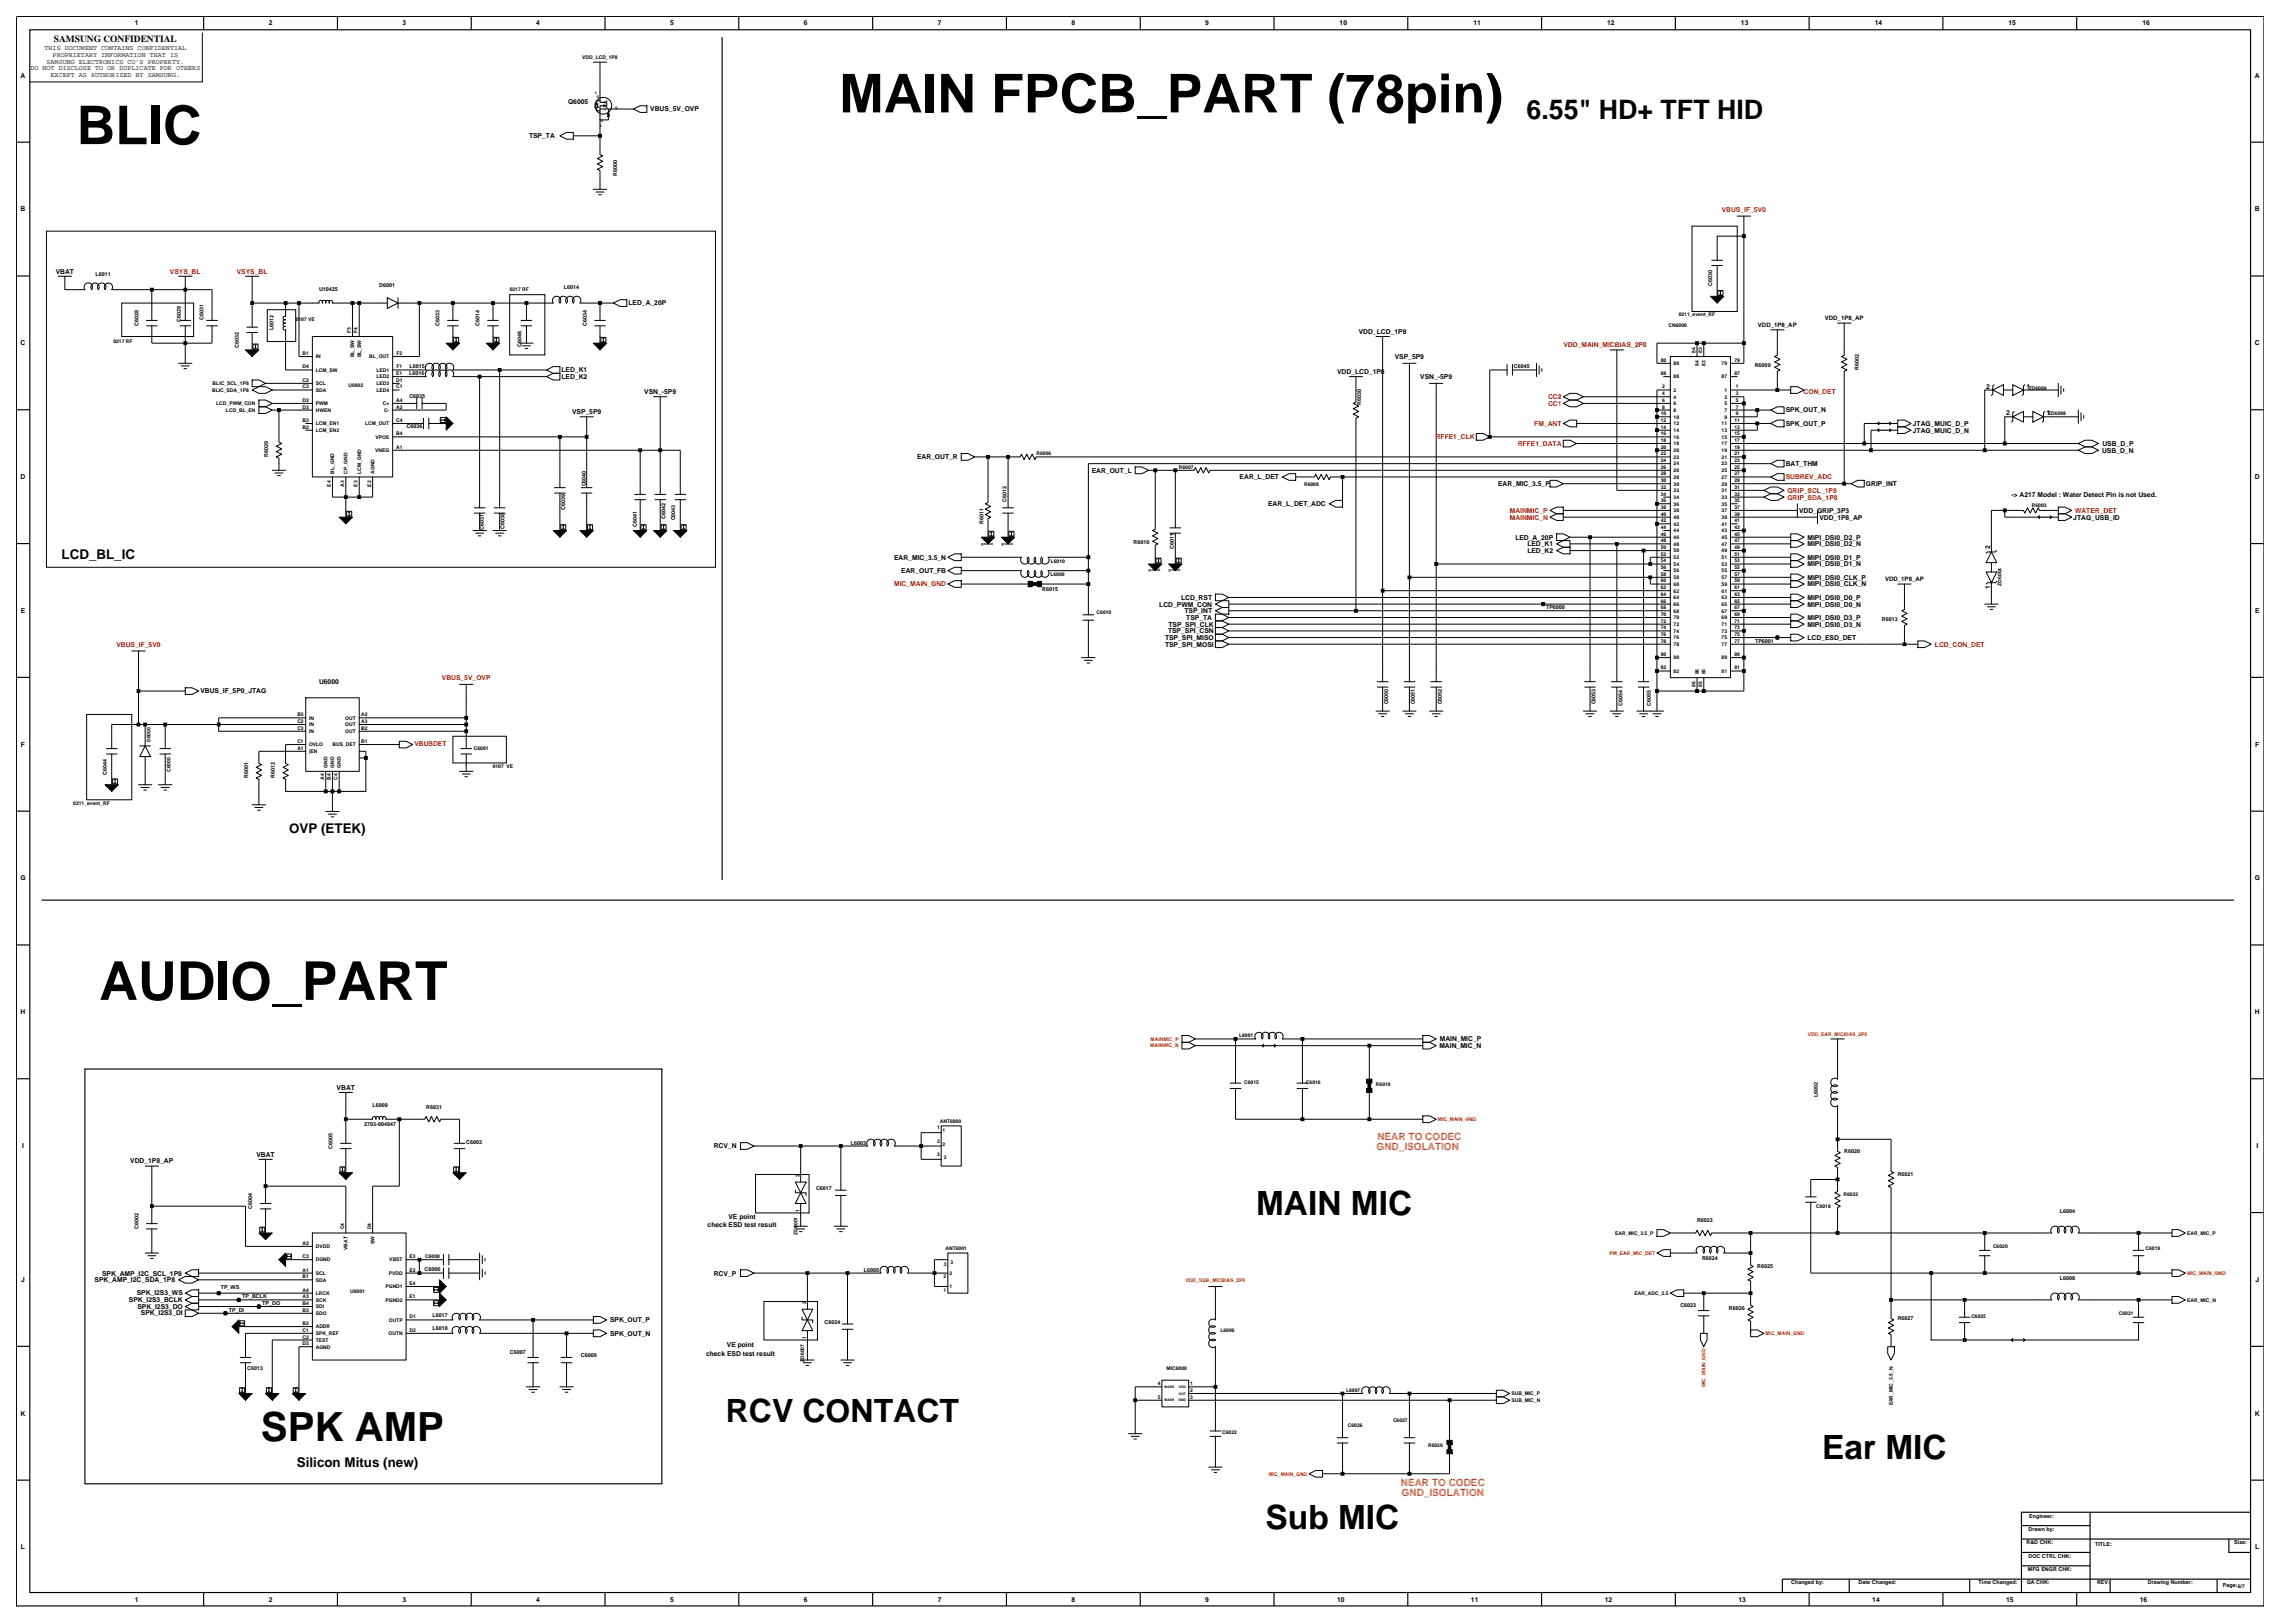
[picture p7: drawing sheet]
<svg xmlns="http://www.w3.org/2000/svg" width="420mm" height="297mm" viewBox="0 0 420 297" stroke-linecap="round" stroke-linejoin="round" font-family="sans-serif">
<defs><g id="words">
<g font-size="9.8">
<text x="153.6" y="20.6">MAIN FPCB_PART (78pin)</text>
<text x="14" y="26.4">BLIC</text>
<text x="18.2" y="183">AUDIO_PART</text>
</g>
<text font-size="7.4" x="47.7" y="263.8">SPK AMP</text>
<g font-size="6.1">
<text x="229.9" y="222.3">MAIN MIC</text>
<text x="333.5" y="267">Ear MIC</text>
<text x="231.6" y="279.8">Sub MIC</text>
</g>
<text font-size="5.9" x="132.8" y="260.2">RCV CONTACT</text>
<text font-size="4.9" x="279.4" y="21.8">6.55&quot; HD+ TFT HID</text>
<g font-size="2.5">
<text x="11.3" y="102.3">LCD_BL_IC</text>
<text x="52.9" y="152.4">OVP (ETEK)</text>
<text x="54.3" y="268.4">Silicon Mitus (new)</text>
</g>
<g font-size="1.8" fill="#ff7f00">
<text x="252.1" y="208.5">NEAR TO CODEC</text>
<text x="251.9" y="210.4">GND_ISOLATION</text>
<text x="256.4" y="271.9">NEAR TO CODEC</text>
<text x="256.5" y="273.7">GND_ISOLATION</text>
</g>
<text font-size="1.7" x="9.9" y="7.7">SAMSUNG CONFIDENTIAL</text>
<g font-size="1.2">
<text x="24.7" y="4.7">1</text>
<text x="49.2" y="4.7">2</text>
<text x="73.7" y="4.7">3</text>
<text x="98.1" y="4.7">4</text>
<text x="122.6" y="4.7">5</text>
<text x="147.1" y="4.7">6</text>
<text x="171.6" y="4.7">7</text>
<text x="196.1" y="4.7">8</text>
<text x="220.6" y="4.7">9</text>
<text x="245.2" y="4.7">10</text>
<text x="269.6" y="4.7">11</text>
<text x="294.1" y="4.7">12</text>
<text x="318.6" y="4.7">13</text>
<text x="343.1" y="4.7">14</text>
<text x="367.6" y="4.7">15</text>
<text x="392.1" y="4.7">16</text>
<text x="8.1" y="9.2">THIS DOCUMENT CONTAINS CONFIDENTIAL</text>
<text x="8.5" y="11.7">SAMSUNG ELECTRONICS CO'S PROPERTY.</text>
<text x="9.6" y="10.5">PROPRIETARY INFORMATION THAT IS</text>
<text x="3.8" y="14.2">A</text>
<text x="5.6" y="12.9">DO NOT DISCLOSE TO OR DUPLICATE FOR OTHERS</text>
<text x="9.3" y="14.1">EXCEPT AS AUTHORIZED BY SAMSUNG.</text>
<text x="412.7" y="14.2">A</text>
<text x="104" y="19">Q6005</text>
<text x="119" y="20.4">VBUS_5V_OVP</text>
<text x="96.8" y="25.3">TSP_TA</text>
<text x="3.8" y="38.7">B</text>
<text x="412.7" y="38.7">B</text>
<text x="10.2" y="50.1">VBAT</text>
<text x="115" y="55.9">LED_A_20P</text>
<text x="3.8" y="63.2">C</text>
<text x="248.7" y="61.1">VDD_LCD_1P8</text>
<text x="255.3" y="65.7">VSP_5P9</text>
<text x="412.7" y="63.2">C</text>
<text x="102.8" y="68.1">LED_K1</text>
<text x="102.8" y="69.4">LED_K2</text>
<text x="244.7" y="68.4">VDD_LCD_1P8</text>
<text x="259.9" y="69.4">VSN_-5P9</text>
<text x="363.5" y="71.1">2</text>
<text x="370.9" y="71.1">1</text>
<text x="104.7" y="75.8">VSP_5P9</text>
<text x="117.9" y="72.1">VSN_-5P9</text>
<text x="326.8" y="77.9">SPK_OUT_P</text>
<text x="326.8" y="75.5">SPK_OUT_N</text>
<text x="350.1" y="77.9">JTAG_MUIC_D_P</text>
<text x="367.1" y="76">2</text>
<text x="374.5" y="76">1</text>
<text x="350.1" y="79.2">JTAG_MUIC_D_N</text>
<text x="384.7" y="82.8">USB_D_N</text>
<text x="384.8" y="81.6">USB_D_P</text>
<text x="3.8" y="87.7">D</text>
<text x="167.8" y="84.1">EAR_OUT_R</text>
<text x="199.8" y="86.5">EAR_OUT_L</text>
<text x="226.9" y="87.7">EAR_L_DET</text>
<text x="274.2" y="89">EAR_MIC_3.5_P</text>
<text x="326.8" y="85.3">BAT_THM</text>
<text x="341.5" y="89">GRIP_INT</text>
<text x="412.7" y="87.7">D</text>
<text x="232.1" y="92.6">EAR_L_DET_ADC</text>
<text x="329.2" y="93.8">VDD_GRIP_3P3</text>
<text x="333" y="95.1">VDD_1P8_AP</text>
<text x="368.1" y="91">-&gt; A217 Model : Water Detect Pin is not Used.</text>
<text x="379.4" y="95.1">JTAG_USB_ID</text>
<text x="277.3" y="98.7">LED_A_20P</text>
<text x="279.5" y="100">LED_K1</text>
<text x="279.5" y="101.2">LED_K2</text>
<text x="330.8" y="100">MIPI_DSI0_D2_N</text>
<text x="330.8" y="98.7">MIPI_DSI0_D2_P</text>
<text x="364.2" y="100.5" transform="rotate(-90 364.2 100.5)">2</text>
<text x="163.6" y="102.4">EAR_MIC_3.5_N</text>
<text x="164.9" y="104.9">EAR_OUT_FB</text>
<text x="330.8" y="102.4">MIPI_DSI0_D1_P</text>
<text x="330.8" y="107.3">MIPI_DSI0_CLK_N</text>
<text x="330.8" y="106.1">MIPI_DSI0_CLK_P</text>
<text x="330.8" y="103.6">MIPI_DSI0_D1_N</text>
<text x="364.2" y="107.8" transform="rotate(-90 364.2 107.8)">1</text>
<text x="3.8" y="112.1">E</text>
<text x="212.2" y="111">LCD_PWM_CON</text>
<text x="216.1" y="109.8">LCD_RST</text>
<text x="216.8" y="112.2">TSP_INT</text>
<text x="217.1" y="113.4">TSP_TA</text>
<text x="330.8" y="113.4">MIPI_DSI0_D3_P</text>
<text x="330.8" y="111">MIPI_DSI0_D0_N</text>
<text x="330.8" y="109.8">MIPI_DSI0_D0_P</text>
<text x="412.7" y="112.1">E</text>
<text x="213.2" y="117.1">TSP_SPI_MISO</text>
<text x="213.2" y="118.3">TSP_SPI_MOSI</text>
<text x="213.8" y="115.9">TSP_SPI_CSN</text>
<text x="213.8" y="114.7">TSP_SPI_CLK</text>
<text x="330.8" y="114.7">MIPI_DSI0_D3_N</text>
<text x="330.8" y="117.1">LCD_ESD_DET</text>
<text x="58.4" y="125.2">U6000</text>
<text x="36.7" y="126.8">VBUS_IF_5P0_JTAG</text>
<text x="3.8" y="136.6">F</text>
<text x="412.7" y="136.6">F</text>
<text x="3.7" y="161.1">G</text>
<text x="412.6" y="161.1">G</text>
<text x="3.8" y="185.6">H</text>
<text x="412.7" y="185.6">H</text>
<text x="263.4" y="191.8">MAIN_MIC_N</text>
<text x="263.5" y="190.6">MAIN_MIC_P</text>
<text x="61.6" y="199.4">VBAT</text>
<text x="4" y="210.1">I</text>
<text x="23.8" y="212.9">VDD_1P8_AP</text>
<text x="46.9" y="211.7">VBAT</text>
<text x="130.6" y="210.2">RCV_N</text>
<text x="412.9" y="210.1">I</text>
<text x="129.5" y="224.5">check ESD test result</text>
<text x="133.3" y="223">VE point</text>
<text x="18.7" y="233.4">SPK_AMP_I2C_SCL_1P8</text>
<text x="130.6" y="233.4">RCV_P</text>
<text x="3.9" y="234.6">J</text>
<text x="17.3" y="234.6">SPK_AMP_I2C_SDA_1P8</text>
<text x="23.6" y="238.2">SPK_I2S3_BCLK</text>
<text x="25" y="237">SPK_I2S3_WS</text>
<text x="25.2" y="239.5">SPK_I2S3_DO</text>
<text x="412.8" y="234.6">J</text>
<text x="25.8" y="240.7">SPK_I2S3_DI</text>
<text x="111.6" y="244.4">SPK_OUT_N</text>
<text x="111.6" y="242">SPK_OUT_P</text>
<text x="129.2" y="248.1">check ESD test result</text>
<text x="133" y="246.6">VE point</text>
<text x="3.8" y="259">K</text>
<text x="412.7" y="259">K</text>
<text x="3.8" y="283.5">L</text>
<text x="412.7" y="283.5">L</text>
<text x="24.7" y="293.1">1</text>
<text x="49.2" y="293.1">2</text>
<text x="73.7" y="293.1">3</text>
<text x="98.1" y="293.1">4</text>
<text x="122.6" y="293.1">5</text>
<text x="147.1" y="293.1">6</text>
<text x="171.6" y="293.1">7</text>
<text x="196.1" y="293.1">8</text>
<text x="220.6" y="293.1">9</text>
<text x="244.7" y="293.1">10</text>
<text x="269.2" y="293.1">11</text>
<text x="293.7" y="293.1">12</text>
<text x="318.2" y="293.1">13</text>
<text x="342.6" y="293.1">14</text>
<text x="367.1" y="293.1">15</text>
<text x="391.6" y="293.1">16</text>
</g>
<g font-size="1.2" fill="#f00">
<text x="315.1" y="38.8">VBUS_IF_5V0</text>
<text x="31.1" y="50.1">VSYS_BL</text>
<text x="43.3" y="50.1">VSYS_BL</text>
<text x="286.1" y="63.6">VDD_MAIN_MICBIAS_2P8</text>
<text x="280.8" y="77.9">FM_ANT</text>
<text x="283.3" y="74.3">CC1</text>
<text x="283.3" y="73">CC2</text>
<text x="330.1" y="72.1">CON_DET</text>
<text x="262.7" y="80.4">RFFE1_CLK</text>
<text x="277.8" y="81.6">RFFE1_DATA</text>
<text x="326.8" y="87.7">SUBREV_ADC</text>
<text x="276.3" y="93.8">MAINMIC_P</text>
<text x="276.3" y="95.1">MAINMIC_N</text>
<text x="327.1" y="91.4">GRIP_SDA_1P8</text>
<text x="327.1" y="90.2">GRIP_SCL_1P8</text>
<text x="379.7" y="93.8">WATER_DET</text>
<text x="163.6" y="107.3">MIC_MAIN_GND</text>
<text x="21.3" y="118.3">VBUS_IF_5V0</text>
<text x="354.1" y="118.3">LCD_CON_DET</text>
<text x="80.9" y="124.4">VBUS_5V_OVP</text>
<text x="75.8" y="136.6">VBUSDET</text>
</g>
<g font-size="1.1">
<text x="321.7" y="59.8">VDD_1P8_AP</text>
<text x="334" y="58.6">VDD_1P8_AP</text>
<text x="345" y="106.4">VDD_1P8_AP</text>
</g>
<g font-size="1">
<text x="113" y="32.2" transform="rotate(-90 113 32.2)">R6000</text>
<text x="17.5" y="50.4">L6011</text>
<text x="58.4" y="53.3">U10425</text>
<text x="69.4" y="52.5">D6001</text>
<text x="103.2" y="52.9">L6014</text>
<text x="313.3" y="52.4" transform="rotate(-90 313.3 52.4)">C6030</text>
<text x="25.3" y="59.6" transform="rotate(-90 25.3 59.6)">C6028</text>
<text x="33.1" y="59" transform="rotate(-90 33.1 59)">C6029</text>
<text x="37.3" y="58.5" transform="rotate(-90 37.3 58.5)">C6031</text>
<text x="80.4" y="59.6" transform="rotate(-90 80.4 59.6)">C6033</text>
<text x="87.8" y="59.6" transform="rotate(-90 87.8 59.6)">C6014</text>
<text x="107.4" y="59.6" transform="rotate(-90 107.4 59.6)">C6034</text>
<text x="43.7" y="63.7" transform="rotate(-90 43.7 63.7)">C6032</text>
<text x="50.1" y="60.4" transform="rotate(-90 50.1 60.4)">L6012</text>
<text x="95.4" y="63.4" transform="rotate(-90 95.4 63.4)">C6046</text>
<text x="74.9" y="68.7">L6016</text>
<text x="74.9" y="67.4">L6015</text>
<text x="277.1" y="67.4">C6045</text>
<text x="321.1" y="67.1">R6009</text>
<text x="340.2" y="67.7" transform="rotate(-90 340.2 67.7)">R6002</text>
<text x="74.9" y="72.9">C6035</text>
<text x="249.1" y="74.1" transform="rotate(-90 249.1 74.1)">R6030</text>
<text x="49.1" y="83.6" transform="rotate(-90 49.1 83.6)">R6029</text>
<text x="74.4" y="78.3">C6036</text>
<text x="107.2" y="89" transform="rotate(-90 107.2 89)">C6040</text>
<text x="103.4" y="93.3" transform="rotate(-90 103.4 93.3)">C6039</text>
<text x="121.8" y="95" transform="rotate(-90 121.8 95)">C6042</text>
<text x="123.6" y="95.2" transform="rotate(-90 123.6 95.2)">C6043</text>
<text x="180" y="95.8" transform="rotate(-90 180 95.8)">R6011</text>
<text x="184.2" y="91.9" transform="rotate(-90 184.2 91.9)">C6012</text>
<text x="88.5" y="97" transform="rotate(-90 88.5 97)">C6037</text>
<text x="92.3" y="96.8" transform="rotate(-90 92.3 96.8)">C6038</text>
<text x="116.5" y="96.5" transform="rotate(-90 116.5 96.5)">C6041</text>
<text x="207.4" y="99.6">R6010</text>
<text x="214.8" y="100.4" transform="rotate(-90 214.8 100.4)">C6011</text>
<text x="190.7" y="108.1">R6015</text>
<text x="282.9" y="111.5">TP6000</text>
<text x="344.4" y="113.6">R6013</text>
<text x="321.2" y="117.6">TP6001</text>
<text x="254.1" y="128.9" transform="rotate(-90 254.1 128.9)">C6050</text>
<text x="258.9" y="128.9" transform="rotate(-90 258.9 128.9)">C6051</text>
<text x="263.8" y="128.9" transform="rotate(-90 263.8 128.9)">C6052</text>
<text x="292" y="128.9" transform="rotate(-90 292 128.9)">C6053</text>
<text x="296.9" y="129.2" transform="rotate(-90 296.9 129.2)">C6054</text>
<text x="302.1" y="129.2" transform="rotate(-90 302.1 129.2)">C6055</text>
<text x="19.5" y="141.8" transform="rotate(-90 19.5 141.8)">C6044</text>
<text x="45.4" y="142.4" transform="rotate(-90 45.4 142.4)">R6001</text>
<text x="50.3" y="142.4" transform="rotate(-90 50.3 142.4)">R6012</text>
<text x="68.2" y="202.6">L6009</text>
<text x="78" y="202.8">R6031</text>
<text x="332.7" y="200.8" transform="rotate(-90 332.7 200.8)">L6002</text>
<text x="66.7" y="206.1">2703-004947</text>
<text x="85.3" y="209.4">C6003</text>
<text x="155.7" y="209.4">L6003</text>
<text x="60.8" y="210.2" transform="rotate(-90 60.8 210.2)">C6005</text>
<text x="337.5" y="210.9">R6020</text>
<text x="347.3" y="215.2">R6021</text>
<text x="46.1" y="221.2" transform="rotate(-90 46.1 221.2)">C6004</text>
<text x="149.3" y="217.8">C6017</text>
<text x="377" y="222">L6004</text>
<text x="25.3" y="224.9" transform="rotate(-90 25.3 224.9)">C6002</text>
<text x="310.6" y="223.7">R6023</text>
<text x="77.7" y="232.7">C6006</text>
<text x="158.1" y="232.7">L6005</text>
<text x="311.5" y="230.6">R6024</text>
<text x="321.6" y="232">R6025</text>
<text x="40.4" y="235.9">TP_WS</text>
<text x="44.3" y="237.6">TP_BCLK</text>
<text x="48" y="238.8">TP_DO</text>
<text x="307.5" y="239.1">C6023</text>
<text x="316.4" y="239.7">R6026</text>
<text x="377" y="234.2">L6008</text>
<text x="41.9" y="240">TP_DI</text>
<text x="79.1" y="241">L6017</text>
<text x="79.1" y="243.4">L6018</text>
<text x="150.9" y="242.3">C6024</text>
<text x="347.3" y="241.5">R6027</text>
<text x="45.2" y="250.7">C6013</text>
<text x="93.3" y="247.8">C6007</text>
<text x="106.3" y="248.3">C6009</text>
<text x="371.2" y="280.1">Drawn by:</text>
<text x="371.3" y="277.7">Engineer:</text>
<text x="370.9" y="282.6">R&amp;D CHK:</text>
<text x="371.1" y="287.5">MFG ENGR CHK:</text>
<text x="371.2" y="285">DOC CTRL CHK:</text>
<text x="383.4" y="282.9">TITLE:</text>
<text x="408.9" y="282.6">Size:</text>
<text x="327.8" y="289.9">Changed by:</text>
<text x="340.1" y="289.9">Date Changed:</text>
<text x="362.1" y="289.9">Time Changed:</text>
<text x="370.9" y="289.9">QA CHK:</text>
<text x="383.8" y="289.9">REV:</text>
<text x="393.1" y="289.9">Drawing Number:</text>
<text x="406.8" y="290.5">Page:6/7</text>
</g>
<g font-size=".9">
<text x="106.6" y="10.8">VDD_LCD_1P8</text>
<text x="93.3" y="53.3">0217 RF</text>
<text x="54.1" y="58.8">0107 VE</text>
<text x="305.4" y="59.8">CN6000</text>
<text x="307.2" y="57.9">0211_event_RF</text>
<text x="20.7" y="62.8">0217 RF</text>
<text x="55.4" y="65">B1</text>
<text x="57.8" y="65.6">IN</text>
<text x="64.2" y="60.9" transform="rotate(-90 64.2 60.9)">F3</text>
<text x="64.8" y="65.4" transform="rotate(-90 64.8 65.4)">BL_SW</text>
<text x="65.5" y="60.9" transform="rotate(-90 65.5 60.9)">F4</text>
<text x="66.1" y="65.4" transform="rotate(-90 66.1 65.4)">BL_SW</text>
<text x="67.6" y="65.6">BL_OUT</text>
<text x="72.5" y="65">F2</text>
<text x="310.3" y="64.5" transform="rotate(-90 310.3 64.5)">84</text>
<text x="311.5" y="64.5" transform="rotate(-90 311.5 64.5)">83</text>
<text x="38.8" y="71.7">BLIC_SDA_1P8</text>
<text x="38.9" y="70.5">BLIC_SCL_1P8</text>
<text x="55.4" y="67.4">D4</text>
<text x="55.4" y="69.9">C2</text>
<text x="55.4" y="71.1">C3</text>
<text x="57.8" y="68">LCM_SW</text>
<text x="57.8" y="70.5">SCL</text>
<text x="57.8" y="71.7">SDA</text>
<text x="63.8" y="70.8">U6002</text>
<text x="68.9" y="68">LED1</text>
<text x="68.9" y="70.5">LED3</text>
<text x="68.9" y="69.2">LED2</text>
<text x="68.9" y="71.7">LED4</text>
<text x="72.5" y="69.9">D1</text>
<text x="72.5" y="71.1">C1</text>
<text x="72.5" y="68.6">E1</text>
<text x="72.5" y="67.4">F1</text>
<text x="303.9" y="68.6">88</text>
<text x="303.9" y="66.2">80</text>
<text x="304.2" y="71.1">2</text>
<text x="306.3" y="69.2">88</text>
<text x="306.3" y="66.8">80</text>
<text x="306.3" y="71.7">2</text>
<text x="310.9" y="66.9" transform="rotate(-90 310.9 66.9)">84</text>
<text x="312.1" y="66.9" transform="rotate(-90 312.1 66.9)">83</text>
<text x="315.1" y="69.2">87</text>
<text x="315.1" y="66.8">79</text>
<text x="315.6" y="71.7">1</text>
<text x="317.4" y="68.6">87</text>
<text x="317.4" y="66.2">79</text>
<text x="317.7" y="71.1">1</text>
<text x="371.3" y="71.4">ZD6009</text>
<text x="39.6" y="74.1">LCD_PWM_CON</text>
<text x="41.4" y="75.4">LCD_BL_EN</text>
<text x="55.4" y="73.5">D2</text>
<text x="55.4" y="74.8">D3</text>
<text x="55.4" y="77.2">B3</text>
<text x="57.8" y="74.1">PWM</text>
<text x="57.8" y="75.4">HWEN</text>
<text x="57.8" y="77.8">LCM_EN1</text>
<text x="66.8" y="77.8">LCM_OUT</text>
<text x="70" y="74.1">C+</text>
<text x="70.3" y="75.4">C-</text>
<text x="72.5" y="77.2">C4</text>
<text x="72.5" y="74.8">A2</text>
<text x="72.5" y="73.5">A4</text>
<text x="303.9" y="76">10</text>
<text x="303.9" y="77.2">12</text>
<text x="304.2" y="74.8">8</text>
<text x="304.2" y="73.5">6</text>
<text x="304.2" y="72.3">4</text>
<text x="306.3" y="75.4">8</text>
<text x="306.3" y="74.1">6</text>
<text x="306.3" y="72.9">4</text>
<text x="306.3" y="76.6">10</text>
<text x="306.3" y="77.8">12</text>
<text x="315.1" y="77.8">11</text>
<text x="315.6" y="76.6">9</text>
<text x="315.6" y="75.4">7</text>
<text x="315.6" y="74.1">5</text>
<text x="315.6" y="72.9">3</text>
<text x="317.4" y="77.2">11</text>
<text x="317.7" y="76">9</text>
<text x="317.7" y="74.8">7</text>
<text x="317.7" y="73.5">5</text>
<text x="317.7" y="72.3">3</text>
<text x="374.8" y="76">ZD6008</text>
<text x="55.4" y="78.4">B2</text>
<text x="57.8" y="79.1">LCM_EN2</text>
<text x="68.6" y="82.7">VNEG</text>
<text x="68.7" y="80.3">VPOS</text>
<text x="72.5" y="79.7">B4</text>
<text x="72.5" y="82.1">A1</text>
<text x="189.7" y="83.3">R6006</text>
<text x="303.9" y="80.9">18</text>
<text x="303.9" y="82.1">20</text>
<text x="303.9" y="83.3">22</text>
<text x="303.9" y="78.4">14</text>
<text x="303.9" y="79.7">16</text>
<text x="306.3" y="81.5">18</text>
<text x="306.3" y="82.7">20</text>
<text x="306.3" y="83.9">22</text>
<text x="306.3" y="79.1">14</text>
<text x="306.3" y="80.3">16</text>
<text x="315.1" y="82.7">19</text>
<text x="315.1" y="83.9">21</text>
<text x="315.1" y="79.1">13</text>
<text x="315.1" y="80.3">15</text>
<text x="315.1" y="81.5">17</text>
<text x="317.4" y="82.1">19</text>
<text x="317.4" y="83.3">21</text>
<text x="317.4" y="78.4">13</text>
<text x="317.4" y="79.7">15</text>
<text x="317.4" y="80.9">17</text>
<text x="60.6" y="89.1" transform="rotate(-90 60.6 89.1)">E4</text>
<text x="61.2" y="86.7" transform="rotate(-90 61.2 86.7)">BL_GND</text>
<text x="63" y="89.1" transform="rotate(-90 63 89.1)">A3</text>
<text x="63.6" y="86.7" transform="rotate(-90 63.6 86.7)">CP_GND</text>
<text x="65.5" y="89.1" transform="rotate(-90 65.5 89.1)">E3</text>
<text x="66.1" y="86.7" transform="rotate(-90 66.1 86.7)">LCM_GND</text>
<text x="67.9" y="89.1" transform="rotate(-90 67.9 89.1)">E2</text>
<text x="68.5" y="86.7" transform="rotate(-90 68.5 86.7)">AGND</text>
<text x="215.7" y="85.9">R6007</text>
<text x="238.7" y="88.8">R6008</text>
<text x="303.9" y="85.8">26</text>
<text x="303.9" y="87">28</text>
<text x="303.9" y="88.2">30</text>
<text x="303.9" y="89.4">32</text>
<text x="303.9" y="84.6">24</text>
<text x="306.3" y="86.4">26</text>
<text x="306.3" y="87.6">28</text>
<text x="306.3" y="88.8">30</text>
<text x="306.3" y="85.2">24</text>
<text x="315.1" y="87.6">27</text>
<text x="315.1" y="88.8">29</text>
<text x="315.1" y="85.2">23</text>
<text x="315.1" y="86.4">25</text>
<text x="317.4" y="87">27</text>
<text x="317.4" y="88.2">29</text>
<text x="317.4" y="89.4">31</text>
<text x="317.4" y="84.6">23</text>
<text x="317.4" y="85.8">25</text>
<text x="303.9" y="94.3">40</text>
<text x="303.9" y="95.6">42</text>
<text x="303.9" y="90.7">34</text>
<text x="303.9" y="91.9">36</text>
<text x="303.9" y="93.1">38</text>
<text x="306.3" y="95">40</text>
<text x="306.3" y="91.3">34</text>
<text x="306.3" y="92.5">36</text>
<text x="306.3" y="93.7">38</text>
<text x="306.3" y="90.1">32</text>
<text x="315.1" y="91.3">33</text>
<text x="315.1" y="92.5">35</text>
<text x="315.1" y="93.7">37</text>
<text x="315.1" y="95">39</text>
<text x="315.1" y="90.1">31</text>
<text x="317.4" y="95.6">41</text>
<text x="317.4" y="90.7">33</text>
<text x="317.4" y="91.9">35</text>
<text x="317.4" y="93.1">37</text>
<text x="317.4" y="94.3">39</text>
<text x="371.8" y="92.8">R6003</text>
<text x="303.9" y="99.2">48</text>
<text x="303.9" y="100.5">50</text>
<text x="303.9" y="101.7">52</text>
<text x="303.9" y="96.8">44</text>
<text x="303.9" y="98">46</text>
<text x="306.3" y="99.8">48</text>
<text x="306.3" y="101.1">50</text>
<text x="306.3" y="96.2">42</text>
<text x="306.3" y="97.4">44</text>
<text x="306.3" y="98.6">46</text>
<text x="315.1" y="99.8">47</text>
<text x="315.1" y="101.1">49</text>
<text x="315.1" y="96.2">41</text>
<text x="315.1" y="97.4">43</text>
<text x="315.1" y="98.6">45</text>
<text x="317.4" y="99.2">47</text>
<text x="317.4" y="100.5">49</text>
<text x="317.4" y="101.7">51</text>
<text x="317.4" y="96.8">43</text>
<text x="317.4" y="98">45</text>
<text x="192.2" y="105.4">L6000</text>
<text x="192.3" y="102.9">L6010</text>
<text x="303.9" y="107.8">62</text>
<text x="303.9" y="102.9">54</text>
<text x="303.9" y="104.1">56</text>
<text x="303.9" y="105.4">58</text>
<text x="303.9" y="106.6">60</text>
<text x="306.3" y="103.5">54</text>
<text x="306.3" y="104.8">56</text>
<text x="306.3" y="106">58</text>
<text x="306.3" y="107.2">60</text>
<text x="306.3" y="102.3">52</text>
<text x="315.1" y="104.8">55</text>
<text x="315.1" y="106">57</text>
<text x="315.1" y="107.2">59</text>
<text x="315.1" y="102.3">51</text>
<text x="315.1" y="103.5">53</text>
<text x="317.4" y="104.1">55</text>
<text x="317.4" y="105.4">57</text>
<text x="317.4" y="106.6">59</text>
<text x="317.4" y="107.8">61</text>
<text x="317.4" y="102.9">53</text>
<text x="366.3" y="107.2" transform="rotate(-90 366.3 107.2)">ZD6004</text>
<text x="200.7" y="112.4">C6010</text>
<text x="303.9" y="112.7">70</text>
<text x="303.9" y="113.9">72</text>
<text x="303.9" y="109">64</text>
<text x="303.9" y="110.3">66</text>
<text x="303.9" y="111.5">68</text>
<text x="306.3" y="113.3">70</text>
<text x="306.3" y="108.4">62</text>
<text x="306.3" y="109.7">64</text>
<text x="306.3" y="110.9">66</text>
<text x="306.3" y="112.1">68</text>
<text x="315.1" y="109.7">63</text>
<text x="315.1" y="110.9">65</text>
<text x="315.1" y="112.1">67</text>
<text x="315.1" y="113.3">69</text>
<text x="315.1" y="108.4">61</text>
<text x="317.4" y="113.9">71</text>
<text x="317.4" y="109">63</text>
<text x="317.4" y="110.3">65</text>
<text x="317.4" y="111.5">67</text>
<text x="317.4" y="112.7">69</text>
<text x="303.9" y="117.6">78</text>
<text x="303.9" y="115.2">74</text>
<text x="303.9" y="116.4">76</text>
<text x="306.3" y="118.2">78</text>
<text x="306.3" y="114.5">72</text>
<text x="306.3" y="115.8">74</text>
<text x="306.3" y="117">76</text>
<text x="315.1" y="118.2">77</text>
<text x="315.1" y="114.5">71</text>
<text x="315.1" y="115.8">73</text>
<text x="315.1" y="117">75</text>
<text x="317.4" y="117.6">77</text>
<text x="317.4" y="115.2">73</text>
<text x="317.4" y="116.4">75</text>
<text x="303.9" y="120.1">90</text>
<text x="303.9" y="122.5">82</text>
<text x="306.3" y="120.7">90</text>
<text x="306.3" y="123.1">82</text>
<text x="310.3" y="125.7" transform="rotate(-90 310.3 125.7)">86</text>
<text x="310.9" y="123.4" transform="rotate(-90 310.9 123.4)">86</text>
<text x="311.5" y="125.7" transform="rotate(-90 311.5 125.7)">85</text>
<text x="312.1" y="123.4" transform="rotate(-90 312.1 123.4)">85</text>
<text x="315.1" y="120.7">89</text>
<text x="315.1" y="123.1">81</text>
<text x="317.4" y="120.1">89</text>
<text x="317.4" y="122.5">81</text>
<text x="54.4" y="131">B3</text>
<text x="56.6" y="131.7">IN</text>
<text x="63.2" y="131.7">OUT</text>
<text x="66.1" y="131">A2</text>
<text x="27.5" y="135.8" transform="rotate(-90 27.5 135.8)">D6000</text>
<text x="54.4" y="135.9">C1</text>
<text x="54.4" y="132.3">C2</text>
<text x="54.4" y="133.5">C3</text>
<text x="54.4" y="137.2">A1</text>
<text x="56.6" y="136.6">OVLO</text>
<text x="56.6" y="132.9">IN</text>
<text x="56.6" y="134.1">IN</text>
<text x="56.6" y="137.8">|EN</text>
<text x="60.8" y="136.6">BUS_DET</text>
<text x="63.2" y="132.9">OUT</text>
<text x="63.2" y="134.1">OUT</text>
<text x="66.1" y="132.3">A3</text>
<text x="66.1" y="135.9">B1</text>
<text x="66.1" y="133.5">B2</text>
<text x="86.7" y="137.2">C6001</text>
<text x="31.2" y="141.3" transform="rotate(-90 31.2 141.3)">C6000</text>
<text x="59.3" y="142.7" transform="rotate(-90 59.3 142.7)">A4</text>
<text x="59.9" y="140.5" transform="rotate(-90 59.9 140.5)">GND</text>
<text x="60.5" y="142.7" transform="rotate(-90 60.5 142.7)">B4</text>
<text x="61.2" y="140.5" transform="rotate(-90 61.2 140.5)">GND</text>
<text x="61.8" y="142.7" transform="rotate(-90 61.8 142.7)">C4</text>
<text x="62.4" y="140.5" transform="rotate(-90 62.4 140.5)">GND</text>
<text x="90.2" y="140.6">0107 VE</text>
<text x="13.4" y="147.3">0211_event_RF</text>
<text x="226.8" y="189.8">L6001</text>
<text x="227.7" y="198.4">C6015</text>
<text x="239" y="198.4">C6016</text>
<text x="251.8" y="198.7">R6019</text>
<text x="171.5" y="209.1">2</text>
<text x="171.5" y="206.7">1</text>
<text x="172" y="205.4">ANT6000</text>
<text x="172.5" y="209.6">2</text>
<text x="172.5" y="207.2">1</text>
<text x="146.3" y="215.4" transform="rotate(-90 146.3 215.4)">2</text>
<text x="171.5" y="211.6">3</text>
<text x="172.7" y="212.1">3</text>
<text x="146.3" y="221.7" transform="rotate(-90 146.3 221.7)">1</text>
<text x="332.3" y="221.1">C6018</text>
<text x="337.4" y="218.9">R6022</text>
<text x="55.4" y="227.8">A2</text>
<text x="63" y="225" transform="rotate(-90 63 225)">C4</text>
<text x="67.9" y="225" transform="rotate(-90 67.9 225)">D4</text>
<text x="68.5" y="227.7" transform="rotate(-90 68.5 227.7)">SW</text>
<text x="146" y="225.9" transform="rotate(-90 146 225.9)">ZD6001</text>
<text x="295.6" y="225.9">EAR_MIC_3.5_P</text>
<text x="400.2" y="225.9">EAR_MIC_P</text>
<text x="55.4" y="230.2">C3</text>
<text x="55.4" y="232.7">A1</text>
<text x="55.4" y="233.9">B1</text>
<text x="57.8" y="230.8">DGND</text>
<text x="57.8" y="233.3">SCL</text>
<text x="57.8" y="228.4">DVDD</text>
<text x="63.6" y="228.7" transform="rotate(-90 63.6 228.7)">VBAT</text>
<text x="71.1" y="233.3">PVDD</text>
<text x="71.2" y="230.8">VBST</text>
<text x="75" y="232.7">E2</text>
<text x="75" y="230.2">E3</text>
<text x="77.8" y="230.1">C6008</text>
<text x="172.7" y="233.9">2</text>
<text x="172.7" y="231.7">3</text>
<text x="173" y="228.7">ANT6001</text>
<text x="173.8" y="233.3">2</text>
<text x="173.9" y="231.2">3</text>
<text x="364.7" y="228.4">C6020</text>
<text x="392.6" y="228.7">C6019</text>
<text x="55.4" y="238.8">B4</text>
<text x="55.4" y="237.6">A3</text>
<text x="55.4" y="236.4">A4</text>
<text x="57.8" y="239.4">SDI</text>
<text x="57.8" y="238.2">SCK</text>
<text x="57.8" y="237">LRCK</text>
<text x="57.8" y="234.5">SDA</text>
<text x="64.1" y="236.7">U6001</text>
<text x="70.5" y="238.2">PGND2</text>
<text x="70.5" y="235.7">PGND1</text>
<text x="75" y="237.6">E1</text>
<text x="75" y="235.1">E4</text>
<text x="147.5" y="238.6" transform="rotate(-90 147.5 238.6)">2</text>
<text x="172.7" y="236.4">1</text>
<text x="173.8" y="235.7">1</text>
<text x="299.1" y="237">EAR_ADC_3.5</text>
<text x="400.2" y="238.2">EAR_MIC_N</text>
<text x="55.4" y="242.5">B2</text>
<text x="55.4" y="240">B3</text>
<text x="55.4" y="243.7">C1</text>
<text x="55.4" y="244.9">C2</text>
<text x="57.8" y="243.1">ADDR</text>
<text x="57.8" y="240.6">SDO</text>
<text x="57.8" y="244.3">SPK_REF</text>
<text x="57.8" y="245.5">TEST</text>
<text x="71.1" y="244.3">OUTN</text>
<text x="71.1" y="241.9">OUTP</text>
<text x="74.9" y="243.7">D2</text>
<text x="74.9" y="241.2">D1</text>
<text x="147.5" y="245" transform="rotate(-90 147.5 245)">1</text>
<text x="223.3" y="243.7">L6006</text>
<text x="360.8" y="241.2">C6025</text>
<text x="387.8" y="240.6">C6021</text>
<text x="55.4" y="246.1">D3</text>
<text x="57.8" y="246.8">AGND</text>
<text x="147.2" y="249.2" transform="rotate(-90 147.2 249.2)">ZD6007</text>
<text x="213.5" y="250.7">MIC6000</text>
<text x="211.9" y="256">5</text>
<text x="211.9" y="253.5">4</text>
<text x="217.8" y="253.5">1</text>
<text x="217.8" y="254.8">2</text>
<text x="217.8" y="256">3</text>
<text x="246.3" y="254.6">L6007</text>
<text x="276.6" y="256.6">SUB_MIC_N</text>
<text x="276.6" y="255.3">SUB_MIC_P</text>
<text x="346.4" y="257.2" transform="rotate(-90 346.4 257.2)">EAR_MIC_3.5_N</text>
<text x="223.7" y="262.3">C6022</text>
<text x="246.7" y="261.2">C6026</text>
<text x="254.9" y="260.3">C6027</text>
<text x="261.4" y="264.8">R6028</text>
</g>
<g font-size=".9" fill="#f00">
<text x="210.5" y="191.7">MAINMIC_N</text>
<text x="210.6" y="190.4">MAINMIC_P</text>
<text x="330.8" y="189.5">VDD_EAR_MICBIAS_2P8</text>
<text x="263.1" y="205.1">MIC_MAIN_GND</text>
<text x="294.6" y="229.6">PM_EAR_MIC_DET</text>
<text x="400.2" y="233.3">MIC_MAIN_GND</text>
<text x="217" y="234.5">VDD_SUB_MICBIAS_2P8</text>
<text x="323.1" y="244.3">MIC_MAIN_GND</text>
<text x="312.1" y="253.8" transform="rotate(-90 312.1 253.8)">MIC_MAIN_GND</text>
<text x="232.2" y="270">MIC_MAIN_GND</text>
</g>
<g font-size=".6">
<text x="108.9" y="17.2">3</text>
<text x="109.2" y="17.9">D</text>
<text x="109.8" y="23.2">2</text>
<text x="110" y="22.2">S</text>
<text x="111.8" y="19.9">1</text>
<text x="112.6" y="19.9">G</text>
<text x="179.6" y="99.7">ground</text>
<text x="183.3" y="99.7">ground</text>
<text x="210.2" y="104.6">ground</text>
<text x="213.9" y="104.6">ground</text>
<text x="213.1" y="254">MARK</text>
<text x="213.1" y="256.4">MAKR</text>
<text x="215.7" y="256.4">GND</text>
<text x="215.7" y="254">VDD</text>
<text x="215.7" y="255.2">OUT</text>
</g>
</g></defs>
<!-- layer: MFD Layer /idea/tmp/Extended-Print.sj47.park.sheet6.2.mfd -->
<g fill="none" stroke="#000" stroke-width=".18">
<path d="M37 5.9v9.1h-31.5M108.6 11.4h2.4M108.9 19h.6M109.2 19.6v.7h.6M109.2 19l.3 .6h-.6zM109.8 18.4h-.6v.6M109.8 11.4v7.3h.9M109.8 19.9h.9M110.4 19.2l.3 .1-.3 .2zM110.7 19.3h-.9v9l.5 .2-1 .5 1 .5-1 .5 1 .5-1 .5 .5 .2v3.4M110.7 18.6v.3M110.7 19.2v.3"/>
<path d="M110.7 19.8v.3M111 18.4v1.5h4.9M111.3 19.9v.8M115.9 19.9l1.3-.6h1.2v1.3h-1.2zM102.5 24.9l1.2-.7h1.2v1.3h-1.2zM104.9 24.9h4.9M108.6 34.6h2.4M109.1 35.1h1.4M109.6 35.6h.4M111.2 20.7h.3l-.2 .3 .2 .3h-.3l.1-.3zM111.2 20.9v.1h.3v.2M111.3 21.3v.6h-1.5"/>
<path d="M317.9 39.5h2.5M319.1 39.5v27h-2.4M8.5 42.3h122.4v61.5h-122.4zM10.7 50.6h2.4M11.9 50.6v2.4h3.6a.78 .78 0 0 1 .1-1 .78 .78 0 0 1 1.1 0 .78 .78 0 0 1 .1 1M16.8 53a.76 .76 0 0 1 .1-1 .76 .76 0 0 1 1 0 .76 .76 0 0 1 .1 1 .77 .77 0 0 1 .1-1 .77 .77 0 0 1 1 0 .77 .77 0 0 1 .1 1M19.2 53a.76 .76 0 0 1 .1-1 .76 .76 0 0 1 1.1 0 .76 .76 0 0 1 0 1h18.4v5.6M22.3 55.5h13.1v6.1h-13.1zM26.8 58.6h2M26.8 59.6h2M27.8 59.6v3.2h11v-3.2M27.8 53v5.6"/>
<path d="M32.7 50.6h2.4M32.9 58.6h2M32.9 59.6h2M33.9 50.6v8M33.9 59.6v6.9M37.8 58.6h2M37.8 59.6h2M44.9 50.6h2.5M45.2 59.9h1.9M46.1 50.6v9.3M46.1 55.5h12.3a.35 .35 0 0 1 .3-.6 .35 .35 0 0 1 .3 .6 .35 .35 0 0 1 .3-.6 .35 .35 0 0 1 .3 .6 .35 .35 0 0 1 .3-.6 .35 .35 0 0 1 .3 .6 .33 .33 0 0 1 .3-.5 .33 .33 0 0 1 .3 .5h10.1M48.9 56.7h5.2v5.8h-5.2z"/>
<path d="M52.3 55.5v2.4a.33 .33 0 0 0-.5 .3 .33 .33 0 0 0 .5 .3 .34 .34 0 0 0-.5 .3 .34 .34 0 0 0 .5 .3 .34 .34 0 0 0-.5 .3 .34 .34 0 0 0 .5 .3 .34 .34 0 0 0-.5 .3 .34 .34 0 0 0 .5 .3v7.4h4.9M54.7 55.5v9.7h2.5M64.5 55.5v6.1M65.7 55.5v6.1M70.9 54.5l1.9 1-1.9 .9zM72.8 55.5h28.4a.77 .77 0 0 1 .1-1.1 .77 .77 0 0 1 1.1 0 .77 .77 0 0 1 .1 1.1 .78 .78 0 0 1 .1-1.1 .78 .78 0 0 1 1 0 .78 .78 0 0 1 .1 1.1 .78 .78 0 0 1 .1-1.1 .78 .78 0 0 1 1 0 .78 .78 0 0 1 .1 1.1 .78 .78 0 0 1 .1-1.1 .78 .78 0 0 1 1.1 0 .78 .78 0 0 1 0 1.1h6.2M72.8 54.5v1.9M76.7 55.5v9.7h-4.8M81.9 58.6h2M81.9 59.6h2M82.9 55.5v3.1M82.9 59.6v3.2"/>
<path d="M89.2 58.6h2M89.2 59.6h2M90.2 55.5v3.1M90.2 59.6v3.2M93.3 53.9h6.4v11h-6.4zM95.4 59.6h1.9M95.4 58.6h1.9M96.3 55.5v3.1M96.3 59.6v3.2M108.8 58.6h2M108.8 59.6h2M109.8 55.5v3.1"/>
<path d="M109.8 59.6v3.2M112.3 55.5l1.2-.7h1.2v1.3h-1.2zM309.7 41.4h8.2v15.6h-8.2zM313.3 48.6h1.9M313.3 47.6h1.9M314.3 48.6v5.6M314.4 53.2h.9v.9h-.9zM314.7 53.3h.3M314.7 53.9h.3M314.9 53.3v.6M319.1 43.2h-4.8v4.4M336.3 59.1h2.4"/>
<path d="M337.5 59.1v5.9l-.5 .2 1 .5-1 .5 1 .5-1 .5 1 .5-.5 .2v20.6M32.7 66.5h2.4M33.2 67h1.4M33.7 67.5h.4M45.2 60.8h1.9M46.1 69.5h1.3l1.2 .6-1.2 .6h-1.3zM46.1 60.8v3.2M46.1 71.4l1.3-.7h1.2l1.2 .7-1.2 .6h-1.2zM46.3 63h.9v.9h-.9zM46.6 63.1h.3M46.6 63.7h.3M46.8 63.1v.6"/>
<path d="M47.4 73.2h1.2l1.2 .6-1.2 .6h-1.2zM47.4 74.4h1.2l1.2 .6-1.2 .7h-1.2zM48.6 70.1h8.6M49.8 73.8h7.4M49.8 75h7.4M49.8 71.4h7.4M51 75v5.9l.5 .3-.9 .5 .9 .4-.9 .5 .9 .5-.9 .5 .4 .3v2.2M56 78.7h1.2M56 77.5h1.2M57.2 61.6h14.7v25.7h-14.7zM57.2 61.6h.1M71.9 73.8h4.4"/>
<path d="M71.9 67.7h6.1M71.9 77.5h5.6M71.9 79.9h35.5M71.9 71.4h1.2M71.9 70.1h1.2M71.9 68.9h6.1M76.3 72.8v2M77.2 73.8h4.5v1.2h-9.8M77.2 72.8v2M77.5 76.5v2M78 67.7a.76 .76 0 0 1 .1-1 .76 .76 0 0 1 1 0 .76 .76 0 0 1 .1 1 .78 .78 0 0 1 .1-1 .78 .78 0 0 1 1 0 .78 .78 0 0 1 .1 1 .76 .76 0 0 1 .1-1 .76 .76 0 0 1 1.1 0 .76 .76 0 0 1 .1 1 .77 .77 0 0 1 .1-1 .77 .77 0 0 1 1 0 .77 .77 0 0 1 .1 1h17.1M78 68.9a.76 .76 0 0 1 .1-1 .76 .76 0 0 1 1 0 .76 .76 0 0 1 .1 1 .78 .78 0 0 1 .1-1 .78 .78 0 0 1 1 0 .78 .78 0 0 1 .1 1 .76 .76 0 0 1 .1-1 .76 .76 0 0 1 1.1 0 .76 .76 0 0 1 .1 1 .77 .77 0 0 1 .1-1 .77 .77 0 0 1 1 0 .77 .77 0 0 1 .1 1h17.1"/>
<path d="M78.5 77.5h3.2M78.5 76.5v2M80.6 76.4h.9v.9h-.9zM80.7 76.7v.3M80.7 76.9h.7M81.4 76.7v.3M83 61.7h.9v1h-.9zM83.3 61.9h.3M83.3 62.5h.3M83.5 61.9v.6M87.8 68.9v24M90.4 61.7h.9v1h-.9z"/>
<path d="M90.7 61.9h.3M90.7 62.5h.3M90.8 61.9v.6M91.4 67.7v25.2M95.1 62.8h2.5M95.6 63.3h1.5M96.1 63.8h.5M100 67.7l1.2-.6h1.3v1.2h-1.3zM100 68.9l1.2-.6h1.3v1.2h-1.3zM102.5 79.9v9.3M106.1 76.3h2.5M107.4 76.3v12.9"/>
<path d="M110 61.7h.9v1h-.9zM110.3 61.9h.3M110.3 62.5h.3M110.4 61.9v.6M119.6 72.6h2.4M120.8 72.6v9.8h3.7v8.1M246.9 68.9h2.5M248.1 68.9v4.7l-.4 .2 .9 .5-.9 .5 .9 .5-.9 .5 .9 .5-.5 .2v35.3M251.8 61.6h2.5M253 61.6v63.1M256.7 66.5h2.5M257.9 66.5v58.2"/>
<path d="M261.6 70.1h2.5M262.8 70.1v54.6M270.2 79.3h1.2l1.2 .6-1.2 .7h-1.2zM275.8 67.7h-3.2v12.2h33.1M275.8 66.7v2M276.8 67.7h4.4M276.8 66.7v2M281.2 66.5v2.4M281.7 67v1.4M282.2 67.5v.4M286.1 77.5l1.2-.6h1.2v1.2h-1.2zM286.1 73.8l1.2-.6h1.2l1.3 .6-1.3 .6h-1.2z"/>
<path d="M286.1 72.6l1.2-.6h1.2l1.3 .6-1.3 .6h-1.2zM288.5 77.5h17.2M289.8 73.8h15.9M289.8 72.6h15.9M294.7 64h2.4M295.9 64v25.7h9.8M303.2 76.3h2.5M303.2 75h2.5M303.2 78.7h2.5M304.4 68.9h1.3M305.7 65.2h11v58.8h-11zM305.7 65.2h.1"/>
<path d="M305.7 71.4h-2.5v51.4M310.6 62.8v2.4M311.8 62.8v2.4M316.7 73.8h2.4M316.7 72.6h2.4v53.9h-7.3M316.7 75h7.3M316.7 77.5h7.3M316.7 79.9h2.4M316.7 71.4h8.6M316.7 68.9h1.2M319.1 62.8h-15.9v3.7h2.5M321.6 75v1.3h-4.9"/>
<path d="M321.6 77.5v1.2h-4.9M324 75l1.3-.6h1.2v1.3h-1.2zM324 77.5l1.3-.6h1.2v1.2h-1.2zM324 60.4h2.5M325.3 60.4v4.6l-.5 .2 1 .5-1 .5 1 .5-1 .5 1 .5-.5 .2v3.5h2.4M327.7 70.7h1.2l1.3 .7-1.3 .6h-1.2zM343.6 77.5h-2.4v3.7h25.7M343.6 78.7h-1.2v3.7M346.1 78.7h1.2M346.1 77.5h1.2M347.3 76.9h1.2l1.2 .6-1.2 .6h-1.2zM347.3 78.1h1.2l1.2 .6-1.2 .6h-1.2z"/>
<path d="M364.7 71.4l1.9-1v2zM364.7 71.4h-1.5v11M364.9 70.4l-.2 .2v1.5l-.3 .3M366.6 71.4h1.8M368.4 76.3l1.9-1v1.9zM368.4 70.4l1.9 1-1.9 1zM368.4 76.3h-1.5v4.9M368.6 75.3l-.2 .2v1.5l-.3 .2M370.3 71.4h6.4M370.3 76.3h1.7M370.6 70.4l-.3 .2v1.5l-.2 .3M372 75.3l2 1-2 .9z"/>
<path d="M374 76.3h6.3M374.2 75.3l-.2 .2v1.5l-.2 .2M376.7 70.1v2.5M377.2 70.6v1.5M377.7 71.1v.5M380.3 75v2.5M380.8 75.5v1.5M381.3 76v.5M49.8 86.1h2.5M50.3 86.6h1.5M50.8 87h.5M60.8 87.3v3.7h7.4v-3.7"/>
<path d="M63.3 87.3v7.3M63.4 93.6h1v.9h-1zM63.7 93.7h.3M63.7 94.3h.3M63.9 93.7v.6M65.7 87.3v3.7M71.9 82.4h48.9v8.1M86.6 97.1h2.4M86.8 93.9h2M86.8 92.9h2M87 97.6h1.5M87.5 98.1h.5"/>
<path d="M87.8 93.9v3.2M90.2 97.1h2.5M90.5 93.9h1.9M90.5 92.9h1.9M90.7 97.6h1.5M91.2 98.1h.5M91.4 93.9v3.2M101.5 90.2h1.9M101.5 89.2h1.9M102.5 90.2v6.9M102.6 96h.9v.9h-.9zM102.9 96.2h.3"/>
<path d="M102.9 96.8h.3M103.1 96.2v.6M106.4 90.2h1.9M106.4 89.2h1.9M107.4 90.2v6.9M107.5 96h.9v.9h-.9zM107.8 96.2h.3M107.8 96.8h.3M108 96.2v.6M116.2 91.4h1.9M116.2 90.5h1.9M117.2 82.4v8.1"/>
<path d="M117.2 91.4v5.7M117.3 96h.9v.9h-.9zM117.6 96.2h.3M117.6 96.8h.3M117.8 96.2v.6M119.8 91.4h2M119.8 90.5h2M120.8 91.4v5.7M121 96h.9v.9h-.9zM121.3 96.2h.3M121.3 96.8h.3M121.4 96.2v.6"/>
<path d="M123.5 91.4h2M123.5 90.5h2M124.5 91.4v5.7M124.7 96h.9v.9h-.9zM125 96.2h.3M125 96.8h.3M125.1 96.2v.6M175.9 83h1.2l1.3 .6-1.3 .6h-1.2zM178.4 83.6h8.3l.2-.5 .5 1 .5-1 .5 1 .5-1 .5 1 .2-.5h116.1M180.8 83.6v8.3l-.5 .3 1 .5-1 .5 1 .4-1 .5 1 .5-.5 .3v3.4M181 97.2h.9v.9h-.9zM181.3 97.4h.3"/>
<path d="M181.3 98h.3M181.4 97.4v.6M183.5 93.9h2M183.5 92.9h2M184.5 83.6v9.3M184.5 93.9v4.4M184.6 97.2h1v.9h-1zM184.9 97.4h.3M184.9 98h.3M185.1 97.4v.6M207.8 85.4h1.2l1.2 .7-1.2 .6h-1.2zM210.2 86.1h8.3l.3-.5 .5 1 .4-1 .5 1 .5-1 .5 1 .3-.5h84.2"/>
<path d="M211.4 86.1v10.7l-.5 .3 1 .5-1 .5 1 .4-1 .5 1 .5-.5 .3v3.4M214.1 97.6h2M214.1 96.6h2M215.1 86.1v10.5M215.1 97.6v5.6M234.7 87.3l1.2-.6h1.2v1.2h-1.2zM237.1 87.3h3.5l.2-.5 .5 1 .5-1 .5 1 .4-1 .5 1 .3-.5h62.2M243.2 92.2l1.3-.6h1.2v1.2h-1.2zM245.7 87.3v4.9M283.7 87.9h1.2l1.2 .6-1.2 .6h-1.2zM283.7 94.6l1.2-.6h1.2v1.2h-1.2zM283.7 93.4l1.2-.6h1.2v1.2h-1.2z"/>
<path d="M284.9 99.5l1.2-.6h1.2v1.2h-1.2zM284.9 97.7h1.2l1.2 .6-1.2 .6h-1.2zM286.1 80.6h1.2l1.2 .6-1.2 .6h-1.2zM286.1 94.6h19.6M286.1 93.4h19.6M286.1 88.5h19.6M287.3 98.3h18.4M287.3 99.5h18.4M288.5 81.2h17.2M291 98.3v26.4M295.9 99.5v25.2M303.2 82.4h2.5"/>
<path d="M303.2 92.2h2.5M303.2 95.8h2.5M304.4 97.1h1.3M304.4 91h1.3M305.7 84.8h-106.5v27.7M316.7 94.6h15.9M316.7 97.1h2.4M316.7 82.4h63.6M316.7 93.4h12.2M316.7 81.2h24.5M316.7 83.6h2.4M316.7 84.8h7.3"/>
<path d="M316.7 86.1h2.4M316.7 87.3h7.3M316.7 88.5h22M316.7 89.7h6.1M316.7 91h6.1M316.7 92.2h1.2M316.7 95.8h1.2M316.7 98.3h11M316.7 99.5h11M322.8 89.7l1.2-.6h1.3l1.2 .6-1.2 .6h-1.3zM322.8 91l1.2-.7h1.3l1.2 .7-1.2 .6h-1.3zM324 87.3l1.3-.6h1.2v1.2h-1.2z"/>
<path d="M324 84.8l1.3-.6h1.2v1.2h-1.2zM327.7 98.9h1.2l1.3 .6-1.3 .6h-1.2zM327.7 97.7h1.2l1.3 .6-1.3 .6h-1.2zM328.9 92.2v2.4M332.6 93.4v2.4M338.7 88.5l1.3-.6h1.2v1.2h-1.2zM366.9 93.4v1.2h6.1M366.9 81.2h13.4M375.5 94.6h1.2M376.7 93.4h-3.4l-.3-.5-.5 1-.5-1-.5 1-.4-1-.5 1-.3-.5h-5.9v7.6M376.7 92.8h1.2l1.2 .6-1.2 .6h-1.2zM376.7 94h1.2l1.2 .6-1.2 .6h-1.2z"/>
<path d="M380.3 82.4l1.3-.6h1.2l1.2 .6-1.2 .6h-1.2zM380.3 81.2l1.3-.6h1.2l1.2 .6-1.2 .6h-1.2zM24.1 119.1h2.5M25.3 119.1v7.4M173.5 104.4l1.2-.6h1.2v1.2h-1.2zM173.5 106.9l1.2-.6h1.2v1.2h-1.2zM173.5 102l1.2-.6h1.2v1.2h-1.2zM175.9 102h11a.78 .78 0 0 0 .1 1 .78 .78 0 0 0 1.1 0 .78 .78 0 0 0 .1-1 .78 .78 0 0 0 0 1 .78 .78 0 0 0 1.1 0 .78 .78 0 0 0 .1-1M175.9 104.4h11M175.9 106.9h12.3M188.1 104.4a.78 .78 0 0 0 .2 1.1 .78 .78 0 0 0 1 0 .78 .78 0 0 0 .1-1.1M188.2 104.4a.76 .76 0 0 1-.1 1 .76 .76 0 0 1-1.1 0 .76 .76 0 0 1-.1-1"/>
<path d="M190.6 106.9h8.6M190.6 104.4a.76 .76 0 0 1-.1 1 .76 .76 0 0 1-1 0 .76 .76 0 0 1-.1-1M198.2 112.5h1.9M198.2 113.5h1.9M199.2 104.4h-7.4a.76 .76 0 0 1-.1 1 .76 .76 0 0 1-1 0 .76 .76 0 0 1-.1-1M199.2 102h-7.4a.78 .78 0 0 1 0 1 .78 .78 0 0 1-1.1 0 .78 .78 0 0 1-.1-1 .78 .78 0 0 1-.1 1 .78 .78 0 0 1-1 0 .78 .78 0 0 1-.1-1M199.2 113.5v6.8M211.6 102.1h.9v.9h-.9zM211.9 102.3h.3M211.9 102.9h.3M212 102.3v.6M215.2 102.1h1v.9h-1z"/>
<path d="M215.5 102.3h.3M215.5 102.9h.3M215.7 102.3v.6M222.4 112.4h1.3l1.2 .6-1.2 .6h-1.3zM222.4 108.7h1.3l1.2 .6-1.2 .6h-1.3zM222.4 114.8h1.3l1.2 .6-1.2 .6h-1.3zM222.4 117.3h1.3l1.2 .6-1.2 .6h-1.3zM222.4 110.5l1.3-.6h1.2v1.3h-1.2zM222.4 111.8l1.3-.6h1.2v1.2h-1.2zM222.4 113.6h1.3l1.2 .6-1.2 .6h-1.3zM222.4 116h1.3l1.2 .7-1.2 .6h-1.3zM224.9 109.3h80.8"/>
<path d="M224.9 111.8h80.8M224.9 113h80.8M224.9 117.9h80.8M224.9 110.5h80.8M224.9 114.2h80.8M224.9 115.4h80.8M224.9 116.7h80.8M253 108.1h52.7M257.9 105.6h47.8M262.8 103.2h39.2M284.9 100.8l1.2-.7h1.2v1.3h-1.2zM287.3 100.8h18.4"/>
<path d="M300.8 100.8v23.9M302 105.6v1.3h3.7M304.4 104.4h1.3M305.7 102h-3.7v1.2h3.7M316.7 104.4h2.4M316.7 106.9h11M316.7 102h11M316.7 110.5h11M316.7 100.8h2.4M316.7 103.2h11M316.7 105.6h11M316.7 108.1h2.4"/>
<path d="M316.7 109.3h11M316.7 111.8h2.4M316.7 113h11M316.7 114.2h11M316.7 115.4h2.4M316.7 116.7h11M316.7 117.9h34.3M327.7 106.3h1.2l1.3 .6-1.3 .6h-1.2zM327.7 108.7h1.2l1.3 .6-1.3 .6h-1.2zM327.7 109.9h1.2l1.3 .6-1.3 .7h-1.2zM327.7 113.6h1.2l1.3 .6-1.3 .6h-1.2zM327.7 105h1.2l1.3 .6-1.3 .7h-1.2z"/>
<path d="M327.7 102.6h1.2l1.3 .6-1.3 .6h-1.2zM327.7 116h1.2l1.3 .7-1.3 .6h-1.2zM327.7 101.4h1.2l1.3 .6-1.3 .6h-1.2zM327.7 112.4h1.2l1.3 .6-1.3 .6h-1.2zM347.3 106.9h2.4M348.5 106.9v4.6l-.5 .3 1 .5-1 .4 1 .5-1 .5 1 .5-.5 .3v3.4M351 117.3h1.2l1.2 .6-1.2 .6h-1.2zM363.2 110.5h2.5M363.5 104.7h1.9l-1 1.9zM363.7 111h1.5M364.2 111.5h.5M364.4 101l1 2h-1.9z"/>
<path d="M364.4 103v1.7M364.4 106.6v3.9M365.4 106.4l-.2 .2h-1.5l-.2 .3M365.4 100.8l-.2 .2h-1.5l-.2 .2M15.9 130.7h8.2v15.6h-8.2zM19.5 138h1.9M19.5 137h1.9M20.4 138v5.6M25.3 126.5v6.1h1.3M25.3 132.6h-4.9v4.4M25.3 126.5h8.6M25.6 136.5h2"/>
<path d="M26.6 136.5l1 1.9h-2zM26.6 132.6v3.9M26.6 138.4v5.2M26.6 132.6h3.6M29.3 138h1.9M29.3 137h1.9M30.2 132.6h9.8M30.2 132.6v4.4M30.2 138v5.6M33.9 125.9h1.2l1.3 .6-1.3 .6h-1.2zM40 132.6v1.2h16M40 132.6h16"/>
<path d="M56 137.5h-8.6v2.2l.5 .2-1 .5 1 .5-1 .5 1 .5-1 .5 .5 .2v4.7M56 136.2h-3.7v3.5l.5 .2-1 .5 1 .5-1 .5 1 .5-1 .5 .5 .2v2.2h7.3M56 127.7h9.7v13.4h-9.7zM56 131.4h-16v1.2M56 127.7h.1M65.7 131.4h19.6M65.7 133.8h19.6M65.7 132.6h19.6M65.7 136.2h7.4M65.7 137.5h1.3v1.2M65.7 138.7h1.3M67 138.7v6.1h-4.9v-3.7"/>
<path d="M73.1 135.6h1.2l1.2 .6-1.2 .7h-1.2zM82.9 134.7h9.8v4.9h-9.8zM84.1 125.2h2.5M84.3 138h2M84.3 137h2M85.3 125.2v11.8M85.3 138v3.1M197.9 120.3h2.5M198.4 120.8h1.5M198.9 121.3h.5M251.8 130.1h2.5M252.1 125.7h1.9"/>
<path d="M252.1 124.7h1.9M252.3 130.6h1.5M252.8 131.1h.5M253 125.7v4.4M256.7 130.1h2.5M257 124.7h1.9M257 125.7h1.9M257.2 130.6h1.5M257.7 131.1h.5M257.9 125.7v4.4M261.6 130.1h2.5M261.8 125.7h2"/>
<path d="M261.8 124.7h2M262.1 130.6h1.5M262.6 131.1h.5M262.8 125.7v4.4M289.8 130.1h2.4M290 125.7h2M290 124.7h2M290.2 130.6h1.5M290.7 131.1h.5M291 125.7v4.4M294.7 130.1h2.4M294.9 125.7h2"/>
<path d="M294.9 124.7h2M295.2 130.6h1.4M295.6 131.1h.5M295.9 125.7v4.4M299.6 130.1h4.8M299.8 125.7h2M299.8 124.7h2M300.1 130.6h1.4M300.5 131.1h.5M300.8 125.7v4.4M302.5 130.6h1.5M303 131.1h.5"/>
<path d="M303.2 120.3h2.5M303.2 122.8h2.5M303.2 126.5v3.6M303.2 122.8v3.7h7.4M310.6 124v2.5h1.2M311.8 124v2.5M316.7 120.3h2.4M316.7 122.8h2.4M20.6 142.5h.9v.9h-.9zM20.9 142.7h.3M20.9 143.3h.3M21.1 142.7v.6"/>
<path d="M25.3 143.6h2.5M25.8 144.1h1.5M26.3 144.6h.5M29 143.6h2.5M29.5 144.1h1.5M30 144.6h.5M46.1 147.3h2.5M46.6 147.8h1.5M47.1 148.3h.5M59.6 141.1v3.7h2.5M59.6 148.5h2.5M60.1 149h1.5"/>
<path d="M60.6 149.5h.5M60.8 141.1v7.4M84.1 141.1h2.5M84.6 141.6h1.5M85.1 142.1h.5M62.1 199.9h2.4M63.3 199.9v4.9h4.9M216.3 190.7h1.2l1.3 .6-1.3 .6h-1.2zM216.3 189.5h1.2l1.3 .6-1.3 .6h-1.2zM218.8 190.1h11M218.8 191.3h12.2M225.1 199.2h2"/>
<path d="M225.1 198.2h2M226.1 190.1v8.1M226.1 199.2v5.6h34.3M229.8 190.1a.76 .76 0 0 1 .1-1 .76 .76 0 0 1 1 0 .76 .76 0 0 1 .1 1 .78 .78 0 0 1 .1-1 .78 .78 0 0 1 1 0 .78 .78 0 0 1 .1 1 .76 .76 0 0 1 .1-1 .76 .76 0 0 1 1.1 0 .76 .76 0 0 1 .1 1 .76 .76 0 0 1 .1-1 .76 .76 0 0 1 1 0 .76 .76 0 0 1 .1 1h25.7M233.5 191.3h26.9M237.4 199.2h1.9M237.4 198.2h1.9M238.4 190.1v8.1M238.4 199.2v5.6M250.6 199.9v4.9M250.6 191.3v6.2M260.4 189.5h1.2l1.2 .6-1.2 .6h-1.2z"/>
<path d="M260.4 190.7h1.2l1.2 .6-1.2 .6h-1.2zM335.1 190.1h2.4M336.3 190.1v7.4a.78 .78 0 0 0-1.1 0 .78 .78 0 0 0 0 1.1 .78 .78 0 0 0 1.1 .1 .78 .78 0 0 0-1.1 .1 .78 .78 0 0 0 0 1 .78 .78 0 0 0 1.1 .1 .78 .78 0 0 0-1.1 .1 .78 .78 0 0 0 0 1.1 .78 .78 0 0 0 1.1 0 .78 .78 0 0 0-1.1 .1 .78 .78 0 0 0 0 1.1 .78 .78 0 0 0 1.1 .1v8.3l.5 .2-1 .5 1 .5-1 .5 1 .5-1 .5 .5 .2v4.4l-.5 .3 1 .5-1 .5 1 .4-1 .5 1 .5-.5 .3v4.6M26.6 213.4h2.4M27.8 213.4v7.3h17.1v7.4h12.3M47.4 212.1h2.4M48.6 212.1v4.9h14.7v8.6M48.6 217v3.2M62.2 213.5h.9v1h-.9zM62.3 209.2h2M62.3 210.2h2M62.5 213.7h.3"/>
<path d="M62.5 214.3h.3M62.7 213.7v.6M63.3 204.8v4.4M63.3 210.2v4.4M68.2 204.8a.34 .34 0 0 1 .3-.5 .34 .34 0 0 1 .3 .5 .35 .35 0 0 1 .3-.5 .35 .35 0 0 1 .3 .5M69.4 204.8a.35 .35 0 0 1 .3-.5 .35 .35 0 0 1 .3 .5M70 204.8a.34 .34 0 0 1 .3-.5 .34 .34 0 0 1 .3 .5h7.1l.3-.5 .5 1 .5-1 .4 1 .5-1 .5 1 .3-.5h3.4v4.4M73.1 204.8v12.2h-4.9v8.6M83 213.5h.9v1h-.9zM83.1 210.2h2M83.1 209.2h2M83.3 213.7h.3"/>
<path d="M83.3 214.3h.3M83.5 213.7v.6M84.1 210.2v4.4M135.5 209.1h1.2l1.3 .6-1.3 .6h-1.2zM138 209.7h20.8a.78 .78 0 0 1 .1-1 .78 .78 0 0 1 1 0 .78 .78 0 0 1 .1 1 .78 .78 0 0 1 .1-1 .78 .78 0 0 1 1 0 .78 .78 0 0 1 .1 1 .78 .78 0 0 1 .1-1 .78 .78 0 0 1 1.1 0 .78 .78 0 0 1 .1 1 .78 .78 0 0 1 0-1 .78 .78 0 0 1 1.1 0 .78 .78 0 0 1 .1 1M138.3 214.9h9.8v7.1h-9.8zM145.6 217.8v.5h1.9v.5M145.6 216.3h1.9l-1 2zM146.5 218.3l1 1.9h-1.9zM146.5 209.7v6.6M152.9 218.8h2M152.9 217.8h2"/>
<path d="M153.9 209.7v8.1M153.9 218.8v5.6M163.7 209.7h8.5M172.2 207.3h-3.6v4.8h3.6M172.2 206h3.7v7.4h-3.7zM260.4 204.2h1.2l1.2 .6-1.2 .6h-1.2zM330.4 220h2M330.4 219h2M331.4 220v13h66.1M336.3 215.8h-4.9v3.2M336.3 208.5h9.8v5.8l.5 .3-1 .5 1 .5-1 .5 1 .5-1 .4 .5 .3v24l.5 .2-1 .5 1 .5-1 .5 1 .5-1 .5 .5 .2v2.2M26.6 229.3h2.4"/>
<path d="M26.8 224.9h2M26.8 223.9h2M27.1 229.8h1.4M27.6 230.3h.4M27.8 220.7v3.2M27.8 224.9v4.4M32.7 234.2l1.2-.6h1.2l1.3 .6-1.3 .6h-1.2zM33.9 233l1.2-.6h1.3v1.2h-1.3zM33.9 237.9l1.2-.7h1.3v1.3h-1.3zM33.9 239.7h1.2l1.3 .6-1.3 .6h-1.2zM33.9 239.1l1.2-.6h1.3v1.2h-1.3zM33.9 236.6l1.2-.6h1.3v1.2h-1.3z"/>
<path d="M36.4 233h20.8M36.4 237.9h20.8M36.4 236.6h20.8M36.4 234.2h20.8M36.4 239.1h20.8M47.5 224.5h1v1h-1zM47.6 220.2h2M47.6 221.2h2M47.8 224.7h.3M47.8 225.3h.3M48 224.7v.6M48.6 221.2v4.4"/>
<path d="M52.3 230.5h4.9M52.4 229.4h.9v1h-.9zM52.6 229.7v.3M52.6 229.9h.6M53.2 229.7v.3M57.2 225.6h17.1v23.3h-17.1zM57.2 225.6h.1M74.3 230.5h6.9M74.3 233h2.4M74.3 237.9h6.1M74.3 235.4h6.1M76.7 230.5v2.5h4.5"/>
<path d="M79.4 238h.9v.9h-.9zM79.4 235.6h.9v.9h-.9zM79.5 235.9v.3M79.5 238.3v.3M79.5 238.5h.6M79.5 236h.6M80.1 235.9v.3M80.1 238.3v.3M81.2 229.5v2M81.2 232v1.9M82.1 230.5h5.7M82.1 233h5.7"/>
<path d="M82.1 229.5v2M82.1 232v1.9M87.8 229.3v4.9M88.3 229.8v1.4M88.3 232.2v1.5M88.8 230.3v.5M88.8 232.7v.5M135.5 232.4h1.2l1.3 .6-1.3 .6h-1.2zM138 233h23.2a.77 .77 0 0 1 .1-1.1 .77 .77 0 0 1 1 0 .77 .77 0 0 1 .2 1.1 .76 .76 0 0 1 .1-1.1 .76 .76 0 0 1 1 0 .76 .76 0 0 1 .1 1.1M139.8 238.2h9.8v7h-9.8zM145.3 224.4h2.5M145.8 224.9h1.5"/>
<path d="M146.3 225.4h.5M146.5 220.2v4.2M146.8 239.6h1.9l-.9 1.9zM147.8 233v6.6M152.6 224.4h2.5M153.1 224.9h1.5M153.6 225.4h.5M155.1 233v9.3M163.7 233a.76 .76 0 0 1 .1-1.1 .76 .76 0 0 1 1 0 .76 .76 0 0 1 .1 1.1 .78 .78 0 0 1 .1-1.1 .78 .78 0 0 1 1 0 .78 .78 0 0 1 .1 1.1h7.4M173.5 229.3h3.6v7.3h-3.6zM173.5 230.5h-2.5v4.9h2.5M221.2 235.4h2.5"/>
<path d="M222.4 235.4v6.1a.76 .76 0 0 0-1 .1 .76 .76 0 0 0 0 1 .76 .76 0 0 0 1 .1M303.2 225h1.2l1.3 .6-1.3 .6h-1.2zM303.2 229.3l1.2-.6h1.3v1.2h-1.3zM305.7 229.3h4.9a.78 .78 0 0 1 .1-1 .78 .78 0 0 1 1 0 .78 .78 0 0 1 .1 1M305.7 236.6l1.2-.6h1.2v1.2h-1.2zM305.7 225.6h4.6l.3-.5 .5 1 .5-1 .4 1 .5-1 .5 1 .3-.5h62.2a.78 .78 0 0 1 .1-1 .78 .78 0 0 1 1 0 .78 .78 0 0 1 .1 1M308.1 236.6h12.3M310.8 239.8h2M311.8 236.6v3.2M311.8 229.3a.76 .76 0 0 1 .1-1 .76 .76 0 0 1 1 0 .76 .76 0 0 1 .1 1 .77 .77 0 0 1 .1-1 .77 .77 0 0 1 1.1 0 .77 .77 0 0 1 .1 1M314.3 229.3a.76 .76 0 0 1 .1-1 .76 .76 0 0 1 1 0 .76 .76 0 0 1 .1 1h4.9M320.4 225.6v5.9l.5 .2-1 .5 1 .5-1 .5 1 .5-1 .5 .5 .2v4.4l.5 .3-1 .5 1 .5-1 .5 1 .4-1 .5 .5 .3v2.2"/>
<path d="M346.1 237.9h29.4a.77 .77 0 0 1 0-1.1 .77 .77 0 0 1 1.1 0 .77 .77 0 0 1 .1 1.1 .78 .78 0 0 1 .1-1.1 .78 .78 0 0 1 1 0 .78 .78 0 0 1 .1 1.1 .78 .78 0 0 1 .1-1.1 .78 .78 0 0 1 1.1 0 .78 .78 0 0 1 0 1.1 .78 .78 0 0 1 .1-1.1 .78 .78 0 0 1 1.1 0 .78 .78 0 0 1 .1 1.1M353.4 233v12.2h6.1M359.5 237.9v3.1M362.2 229.8h2M362.2 228.8h2M363.2 225.6v3.2M363.2 229.8v3.2M376.7 225.6a.78 .78 0 0 1 .1-1 .78 .78 0 0 1 1 0 .78 .78 0 0 1 .1 1 .78 .78 0 0 1 .1-1 .78 .78 0 0 1 1.1 0 .78 .78 0 0 1 0 1M379.1 225.6a.78 .78 0 0 1 .1-1 .78 .78 0 0 1 1.1 0 .78 .78 0 0 1 .1 1M380.3 225.6h17.2M380.3 237.9h17.2M390.4 229.8h1.9"/>
<path d="M390.4 228.8h1.9M391.4 225.6v3.2M391.4 229.8v3.2M391.4 237.9v3.1M397.5 237.2h1.2l1.2 .7-1.2 .6h-1.2zM397.5 225h1.2l1.2 .6-1.2 .6h-1.2zM397.5 232.4h1.2l1.2 .6-1.2 .6h-1.2zM36.4 240.3h20.8M43.7 242.7h13.5M43.9 241.7h.9v.9h-.9zM43.9 253.9h.9v.9h-.9zM44 248.4h1.9"/>
<path d="M44 249.4h1.9M44 242v.3M44 242.1h.6M44.2 254.1h.3M44.2 254.7h.3M44.3 254.1v.6M44.6 242v.3M44.9 249.4v5.6M48.8 253.9h.9v.9h-.9zM49.1 254.1h.3M49.1 254.7h.3M49.2 254.1v.6"/>
<path d="M53.7 253.9h.9v.9h-.9zM54 254.1h.3M54 254.7h.3M54.1 254.1v.6M57.2 244h-12.3v4.4M57.2 245.2h-7.4v9.8M57.2 246.4h-2.5v8.6M74.3 241.5h8.6a.76 .76 0 0 1 .1-1 .76 .76 0 0 1 1 0 .76 .76 0 0 1 .1 1 .76 .76 0 0 1 .1-1 .76 .76 0 0 1 1 0 .76 .76 0 0 1 .1 1 .78 .78 0 0 1 .1-1 .78 .78 0 0 1 1.1 0 .78 .78 0 0 1 .1 1 .76 .76 0 0 1 .1-1 .76 .76 0 0 1 1 0 .76 .76 0 0 1 .1 1h20.8M74.3 244h8.6a.77 .77 0 0 1 .1-1.1 .77 .77 0 0 1 1 0 .77 .77 0 0 1 .1 1.1 .77 .77 0 0 1 .1-1.1 .77 .77 0 0 1 1 0 .77 .77 0 0 1 .1 1.1 .78 .78 0 0 1 .1-1.1 .78 .78 0 0 1 1.1 0 .78 .78 0 0 1 .1 1.1 .78 .78 0 0 1 0-1.1 .78 .78 0 0 1 1.1 0 .78 .78 0 0 1 .1 1.1M87.8 244h20.8M96.3 253.8h2.5M96.6 249.4h1.9"/>
<path d="M96.6 248.4h1.9M96.8 254.3h1.5M97.3 254.8h.5M97.6 241.5v6.9M97.6 249.4v4.4M102.5 253.8h2.4M102.7 248.4h2M102.7 249.4h2M103 254.3h1.4M103.4 254.8h.5M103.7 244v4.4M103.7 249.4v4.4"/>
<path d="M108.6 240.9h1.2l1.2 .6-1.2 .6h-1.2zM108.6 243.4h1.2l1.2 .6-1.2 .6h-1.2zM146.5 248.9h2.5M146.8 241v.5h1.9v.5M147 249.4h1.5M147.5 249.9h.5M147.8 241.5l.9 2h-1.9zM147.8 243.5v5.4M153.9 248.9h2.4M154.1 243.2h2M154.1 242.3h2M154.4 249.4h1.4"/>
<path d="M154.9 249.9h.4M155.1 243.2v5.7M207.8 256.2v6.1M212.6 252.6h4.9v4.8h-4.9zM212.6 253.8h-4.8v2.4h4.8M217.5 255h31.9a.78 .78 0 0 1 .1-1 .78 .78 0 0 1 1 0 .78 .78 0 0 1 .1 1M217.5 256.2h56.3M217.5 253.8h4.9M222.4 242.7a.77 .77 0 0 0-1 .1 .77 .77 0 0 0 0 1.1 .77 .77 0 0 0 1 .1 .76 .76 0 0 0-1 .1 .76 .76 0 0 0 0 1 .76 .76 0 0 0 1 .1M222.4 245.2a.78 .78 0 0 0-1 .1 .78 .78 0 0 0 0 1 .78 .78 0 0 0 1 .1v15.4M245.7 255v8.1M250.6 255a.76 .76 0 0 1 .1-1 .76 .76 0 0 1 1 0 .76 .76 0 0 1 .1 1 .76 .76 0 0 1 .1-1 .76 .76 0 0 1 1 0 .76 .76 0 0 1 .1 1"/>
<path d="M257.9 255v8.1M265.3 256.2v7.4M273.8 255.6h1.3l1.2 .6-1.2 .6h-1.3zM273.8 255h-19.5a.78 .78 0 0 0-.1-1 .78 .78 0 0 0-1.1 0 .78 .78 0 0 0-.1 1M273.8 254.4h1.3l1.2 .6-1.2 .6h-1.3zM310.8 240.8h2M311.2 244h1.2v1.2l-.6 1.2-.6-1.2zM311.8 240.8v3.2M320.4 243.4h1.2l1.2 .6-1.2 .6h-1.2zM345.5 246.4h1.2v1.2l-.6 1.3-.6-1.3zM358.6 241h1.9M358.6 242h1.9"/>
<path d="M359.5 245.2h8.6M359.5 242v3.2M390.4 241h1.9M390.4 242h1.9M391.4 242v3.2h-20.8M206.5 262.3h2.5M207 262.8h1.5M207.5 263.3h.5M221.2 268.5h2.5M221.5 262.8h1.9M221.5 261.8h1.9M221.7 269h1.5"/>
<path d="M222.2 269.4h.5M222.4 262.8v5.7M239.6 269.7l1.2-.6h1.2v1.2h-1.2zM242 269.7h3.7M244.7 264.1h2M244.7 263.1h2M245.7 264.1v5.6h12.2M257 264.1h1.9M257 263.1h1.9M257.9 264.1v5.6M265.3 266v3.7h-7.4"/>
<circle cx="110.4" cy="19.4" r="1.53"/>
<circle cx="282.4" cy="110.5" r=".3"/>
<circle cx="325.3" cy="116.7" r=".3"/>
<circle cx="40" cy="236.6" r=".31"/>
<circle cx="43.7" cy="237.9" r=".3"/>
<circle cx="47.4" cy="239.1" r=".31"/>
<circle cx="41.2" cy="240.3" r=".31"/>
</g>
<g fill="#000" stroke="#000" stroke-width=".18">
<path d="M313 54.2h2.5l-1.2 1.3z" fill-rule="evenodd"/>
<path d="M44.9 64h2.5l-1.3 1.2z" fill-rule="evenodd"/>
<path d="M81.7 62.8h2.4l-1.2 1.2z" fill-rule="evenodd"/>
<path d="M81.7 76.3l1.2 1.2-1.2 1.2z" fill-rule="evenodd"/>
<path d="M89 62.8h2.4l-1.2 1.2z" fill-rule="evenodd"/>
<path d="M108.6 62.8h2.4l-1.2 1.2z" fill-rule="evenodd"/>
<path d="M62.1 94.6h2.4l-1.2 1.2z" fill-rule="evenodd"/>
<path d="M101.2 97.1h2.5l-1.2 1.2z" fill-rule="evenodd"/>
<path d="M106.1 97.1h2.5l-1.2 1.2z" fill-rule="evenodd"/>
<path d="M115.9 97.1h2.5l-1.2 1.2z" fill-rule="evenodd"/>
<path d="M119.6 97.1h2.4l-1.2 1.2z" fill-rule="evenodd"/>
<path d="M123.3 97.1h2.4l-1.2 1.2z" fill-rule="evenodd"/>
<path d="M179.6 98.3h2.4l-1.2 1.2z" fill-rule="evenodd"/>
<path d="M183.3 98.3h2.4l-1.2 1.2z" fill-rule="evenodd"/>
<path d="M188.2 106.4h.7v1h-.7z" fill-rule="evenodd"/>
<path d="M188.9 106.6h1v.5h-1z" fill-rule="evenodd"/>
<path d="M189.9 106.4h.7v1h-.7z" fill-rule="evenodd"/>
<path d="M210.2 103.2h2.4l-1.2 1.2z" fill-rule="evenodd"/>
<path d="M213.9 103.2h2.4l-1.2 1.2z" fill-rule="evenodd"/>
<path d="M19.2 143.6h2.5l-1.3 1.2z" fill-rule="evenodd"/>
<path d="M250.1 199.2h1v.7h-1z" fill-rule="evenodd"/>
<path d="M250.1 197.5h1v.7h-1z" fill-rule="evenodd"/>
<path d="M250.3 198.2h.5v1h-.5z" fill-rule="evenodd"/>
<path d="M62.1 214.6h2.4l-1.2 1.2z" fill-rule="evenodd"/>
<path d="M82.9 214.6h2.4l-1.2 1.2z" fill-rule="evenodd"/>
<path d="M47.4 225.6h2.4l-1.2 1.2z" fill-rule="evenodd"/>
<path d="M52.3 229.3v2.4l-1.3-1.2z" fill-rule="evenodd"/>
<path d="M80.4 236.6l1.3 1.3-1.3 1.2z" fill-rule="evenodd"/>
<path d="M80.4 234.2l1.3 1.2-1.3 1.2z" fill-rule="evenodd"/>
<path d="M42.5 242.7l1.2-1.2v2.5z" fill-rule="evenodd"/>
<path d="M43.7 255h2.4l-1.2 1.2z" fill-rule="evenodd"/>
<path d="M48.6 255h2.4l-1.2 1.2z" fill-rule="evenodd"/>
<path d="M53.5 255h2.5l-1.3 1.2z" fill-rule="evenodd"/>
<path d="M265 264.3h.5v1h-.5z" fill-rule="evenodd"/>
<path d="M264.8 265.3h1v.7h-1z" fill-rule="evenodd"/>
<path d="M264.8 263.6h1v.7h-1z" fill-rule="evenodd"/>
</g>
<g fill="none" stroke="#000" stroke-width=".21">
<path d="M3 3h411.3v290.9h-411.3M3 3.1v290.9M5.5 5.5h406.4v285.9h-406.4zM37.3 3v2.5M61.8 3v2.5M86.2 3v2.5M110.7 3v2.5M132.2 6.8v154.2M135.2 3v2.5M159.7 3v2.5M184.2 3v2.5M208.7 3v2.5"/>
<path d="M233.2 3v2.5M257.6 3v2.5M282.1 3v2.5M306.6 3v2.5M331.1 3v2.5M355.6 3v2.5M380 3v2.5M3 26h2.5M411.9 26h2.4M3 50.5h2.5M411.9 50.5h2.4M3 75h2.5"/>
<path d="M343.6 77.5h2.5M343.6 78.7h2.5M343.9 77.2l-.3 .3 .3 .2M343.9 78.5l-.3 .2 .3 .3M345.8 77.2l.3 .3-.3 .2M345.8 78.5l.3 .2-.3 .3M411.9 75h2.4M3 99.5h2.5M373 94.6h2.5M373.3 94.4l-.3 .2 .3 .3M375.2 94.4l.3 .2-.3 .3M411.9 99.5h2.4"/>
<path d="M3 123.9h2.5M411.9 123.9h2.4M3 148.4h2.5M411.9 148.4h2.4M3 172.9h2.5M7.6 164.7h401.2M411.9 172.9h2.4M3 197.4h2.5M15.5 195.6h105.6v75.9h-105.6zM231 191.3h2.5M231.2 191.1l-.2 .2 .2 .3M233.2 191.1l.3 .2-.3 .3"/>
<path d="M411.9 197.4h2.4M411.9 221.9h2.4M3 246.4h2.5M368.1 245.2h2.5M368.4 245l-.3 .2 .3 .2M370.3 245l.3 .2-.3 .2M411.9 246.4h2.4M3 270.8h2.5M369.9 279.2h12.6M382.5 276.7v14.7M411.9 276.7h-42v14.7M411.9 270.8h2.4"/>
<path d="M37.3 291.4v2.5M61.8 291.4v2.5M86.2 291.4v2.5M110.7 291.4v2.5M135.2 291.4v2.5M159.7 291.4v2.5M184.2 291.4v2.5M208.7 291.4v2.5M233.2 291.4v2.5M257.6 291.4v2.5M282.1 291.4v2.5M306.6 291.4v2.5"/>
<path d="M331.1 291.4v2.5M338.4 289v2.4M355.6 291.4v2.5M360.5 289v2.4M369.9 281.6h42M369.9 284.1h12.6M369.9 286.5h12.6M380 291.4v2.5M386.2 289v2.4M405.7 289v2.4M407.9 281.6v2.5h4M411.9 289h-85.7v2.4"/>
</g>
<g fill="#000" stroke="#000" stroke-width=".21">
<path d="M109.6 24.6h.4v.5h-.4z" fill-rule="evenodd"/>
<path d="M27.6 52.8h.4v.5h-.4z" fill-rule="evenodd"/>
<path d="M33.7 52.8h.4v.5h-.4z" fill-rule="evenodd"/>
<path d="M45.9 55.2h.5v.5h-.5z" fill-rule="evenodd"/>
<path d="M52 55.2h.5v.5h-.5z" fill-rule="evenodd"/>
<path d="M54.5 55.2h.5v.5h-.5z" fill-rule="evenodd"/>
<path d="M64.3 55.2h.5v.5h-.5z" fill-rule="evenodd"/>
<path d="M65.5 55.2h.5v.5h-.5z" fill-rule="evenodd"/>
<path d="M76.5 55.2h.5v.5h-.5z" fill-rule="evenodd"/>
<path d="M82.6 55.2h.5v.5h-.5z" fill-rule="evenodd"/>
<path d="M90 55.2h.5v.5h-.5z" fill-rule="evenodd"/>
<path d="M96.1 55.2h.5v.5h-.5z" fill-rule="evenodd"/>
<path d="M109.6 55.2h.4v.5h-.4z" fill-rule="evenodd"/>
<path d="M318.9 43h.5v.5h-.5z" fill-rule="evenodd"/>
<path d="M33.7 62.5h.4v.5h-.4z" fill-rule="evenodd"/>
<path d="M50.8 74.8h.5v.5h-.5z" fill-rule="evenodd"/>
<path d="M87.5 68.7h.5v.5h-.5z" fill-rule="evenodd"/>
<path d="M91.2 67.5h.5v.4h-.5z" fill-rule="evenodd"/>
<path d="M303 78.5h.5v.5h-.5z" fill-rule="evenodd"/>
<path d="M303 76h.5v.5h-.5z" fill-rule="evenodd"/>
<path d="M303 74.8h.5v.5h-.5z" fill-rule="evenodd"/>
<path d="M310.3 62.5h.5v.5h-.5z" fill-rule="evenodd"/>
<path d="M311.6 62.5h.4v.5h-.4z" fill-rule="evenodd"/>
<path d="M318.9 73.6h.5v.5h-.5z" fill-rule="evenodd"/>
<path d="M318.9 62.5h.5v.5h-.5z" fill-rule="evenodd"/>
<path d="M321.3 77.2h.5v.5h-.5z" fill-rule="evenodd"/>
<path d="M321.3 74.8h.5v.5h-.5z" fill-rule="evenodd"/>
<path d="M325 71.1h.5v.5h-.5z" fill-rule="evenodd"/>
<path d="M63 90.7h.5v.5h-.5z" fill-rule="evenodd"/>
<path d="M65.5 90.7h.5v.5h-.5z" fill-rule="evenodd"/>
<path d="M102.2 79.7h.5v.5h-.5z" fill-rule="evenodd"/>
<path d="M107.1 79.7h.5v.5h-.5z" fill-rule="evenodd"/>
<path d="M116.9 82.1h.5v.5h-.5z" fill-rule="evenodd"/>
<path d="M120.6 82.1h.5v.5h-.5z" fill-rule="evenodd"/>
<path d="M180.6 83.4h.5v.5h-.5z" fill-rule="evenodd"/>
<path d="M184.2 83.4h.5v.5h-.5z" fill-rule="evenodd"/>
<path d="M211.2 85.8h.5v.5h-.5z" fill-rule="evenodd"/>
<path d="M214.8 85.8h.5v.5h-.5z" fill-rule="evenodd"/>
<path d="M245.4 87h.5v.5h-.5z" fill-rule="evenodd"/>
<path d="M272.4 79.7h.5v.5h-.5z" fill-rule="evenodd"/>
<path d="M290.7 98.1h.5v.4h-.5z" fill-rule="evenodd"/>
<path d="M295.6 99.3h.5v.5h-.5z" fill-rule="evenodd"/>
<path d="M303 95.6h.5v.5h-.5z" fill-rule="evenodd"/>
<path d="M303 91.9h.5v.5h-.5z" fill-rule="evenodd"/>
<path d="M303 82.1h.5v.5h-.5z" fill-rule="evenodd"/>
<path d="M318.9 96.8h.5v.5h-.5z" fill-rule="evenodd"/>
<path d="M318.9 85.8h.5v.5h-.5z" fill-rule="evenodd"/>
<path d="M318.9 83.4h.5v.5h-.5z" fill-rule="evenodd"/>
<path d="M318.9 79.7h.5v.5h-.5z" fill-rule="evenodd"/>
<path d="M337.3 88.3h.4v.5h-.4z" fill-rule="evenodd"/>
<path d="M340.9 80.9h.5v.5h-.5z" fill-rule="evenodd"/>
<path d="M342.2 82.1h.5v.5h-.5z" fill-rule="evenodd"/>
<path d="M363 82.1h.5v.5h-.5z" fill-rule="evenodd"/>
<path d="M366.6 93.2h.5v.4h-.5z" fill-rule="evenodd"/>
<path d="M366.6 80.9h.5v.5h-.5z" fill-rule="evenodd"/>
<path d="M198.9 106.6h.5v.5h-.5z" fill-rule="evenodd"/>
<path d="M198.9 104.2h.5v.5h-.5z" fill-rule="evenodd"/>
<path d="M198.9 101.7h.5v.5h-.5z" fill-rule="evenodd"/>
<path d="M247.9 111.5h.5v.5h-.5z" fill-rule="evenodd"/>
<path d="M252.8 107.8h.5v.5h-.5z" fill-rule="evenodd"/>
<path d="M257.7 105.4h.5v.5h-.5z" fill-rule="evenodd"/>
<path d="M262.6 103h.5v.4h-.5z" fill-rule="evenodd"/>
<path d="M282.2 110.3h.5v.5h-.5z" fill-rule="evenodd"/>
<path d="M300.5 100.5h.5v.5h-.5z" fill-rule="evenodd"/>
<path d="M301.8 105.4h.4v.5h-.4z" fill-rule="evenodd"/>
<path d="M301.8 103h.4v.4h-.4z" fill-rule="evenodd"/>
<path d="M318.9 115.2h.5v.5h-.5z" fill-rule="evenodd"/>
<path d="M318.9 111.5h.5v.5h-.5z" fill-rule="evenodd"/>
<path d="M318.9 107.8h.5v.5h-.5z" fill-rule="evenodd"/>
<path d="M318.9 104.2h.5v.5h-.5z" fill-rule="evenodd"/>
<path d="M318.9 100.5h.5v.5h-.5z" fill-rule="evenodd"/>
<path d="M325 116.4h.5v.5h-.5z" fill-rule="evenodd"/>
<path d="M348.3 117.7h.5v.4h-.5z" fill-rule="evenodd"/>
<path d="M25.1 132.3h.5v.5h-.5z" fill-rule="evenodd"/>
<path d="M25.1 126.2h.5v.5h-.5z" fill-rule="evenodd"/>
<path d="M26.3 132.3h.5v.5h-.5z" fill-rule="evenodd"/>
<path d="M30 132.3h.5v.5h-.5z" fill-rule="evenodd"/>
<path d="M39.8 132.3h.5v.5h-.5z" fill-rule="evenodd"/>
<path d="M66.7 138.4h.5v.5h-.5z" fill-rule="evenodd"/>
<path d="M85.1 133.6h.5v.5h-.5z" fill-rule="evenodd"/>
<path d="M85.1 132.3h.5v.5h-.5z" fill-rule="evenodd"/>
<path d="M85.1 131.1h.5v.5h-.5z" fill-rule="evenodd"/>
<path d="M303 126.2h.5v.5h-.5z" fill-rule="evenodd"/>
<path d="M303 122.5h.5v.5h-.5z" fill-rule="evenodd"/>
<path d="M303 120.1h.5v.5h-.5z" fill-rule="evenodd"/>
<path d="M310.3 126.2h.5v.5h-.5z" fill-rule="evenodd"/>
<path d="M311.6 126.2h.4v.5h-.4z" fill-rule="evenodd"/>
<path d="M318.9 122.5h.5v.5h-.5z" fill-rule="evenodd"/>
<path d="M318.9 120.1h.5v.5h-.5z" fill-rule="evenodd"/>
<path d="M59.4 144.6h.5v.5h-.5z" fill-rule="evenodd"/>
<path d="M60.6 144.6h.5v.5h-.5z" fill-rule="evenodd"/>
<path d="M61.8 144.6h.5v.5h-.5z" fill-rule="evenodd"/>
<path d="M225.9 189.9h.4v.5h-.4z" fill-rule="evenodd"/>
<path d="M238.1 189.9h.5v.5h-.5z" fill-rule="evenodd"/>
<path d="M250.3 191.1h.5v.5h-.5z" fill-rule="evenodd"/>
<path d="M48.3 216.8h.5v.5h-.5z" fill-rule="evenodd"/>
<path d="M63 204.6h.5v.5h-.5z" fill-rule="evenodd"/>
<path d="M72.8 204.6h.5v.5h-.5z" fill-rule="evenodd"/>
<path d="M146.3 209.5h.5v.4h-.5z" fill-rule="evenodd"/>
<path d="M153.6 209.5h.5v.4h-.5z" fill-rule="evenodd"/>
<path d="M168.3 209.5h.5v.4h-.5z" fill-rule="evenodd"/>
<path d="M238.1 204.6h.5v.5h-.5z" fill-rule="evenodd"/>
<path d="M250.3 204.6h.5v.5h-.5z" fill-rule="evenodd"/>
<path d="M336 215.6h.5v.5h-.5z" fill-rule="evenodd"/>
<path d="M336 208.2h.5v.5h-.5z" fill-rule="evenodd"/>
<path d="M27.6 220.5h.4v.5h-.4z" fill-rule="evenodd"/>
<path d="M39.8 236.4h.5v.5h-.5z" fill-rule="evenodd"/>
<path d="M43.5 237.6h.5v.5h-.5z" fill-rule="evenodd"/>
<path d="M47.1 238.8h.5v.5h-.5z" fill-rule="evenodd"/>
<path d="M76.5 232.7h.5v.5h-.5z" fill-rule="evenodd"/>
<path d="M76.5 230.3h.5v.5h-.5z" fill-rule="evenodd"/>
<path d="M147.5 232.7h.5v.5h-.5z" fill-rule="evenodd"/>
<path d="M154.9 232.7h.4v.5h-.4z" fill-rule="evenodd"/>
<path d="M170.8 232.7h.5v.5h-.5z" fill-rule="evenodd"/>
<path d="M311.6 236.4h.4v.5h-.4z" fill-rule="evenodd"/>
<path d="M320.1 236.4h.5v.5h-.5z" fill-rule="evenodd"/>
<path d="M320.1 229h.5v.5h-.5z" fill-rule="evenodd"/>
<path d="M320.1 225.4h.5v.5h-.5z" fill-rule="evenodd"/>
<path d="M336 225.4h.5v.5h-.5z" fill-rule="evenodd"/>
<path d="M345.8 237.6h.5v.5h-.5z" fill-rule="evenodd"/>
<path d="M353.2 232.7h.5v.5h-.5z" fill-rule="evenodd"/>
<path d="M359.3 237.6h.5v.5h-.5z" fill-rule="evenodd"/>
<path d="M363 232.7h.5v.5h-.5z" fill-rule="evenodd"/>
<path d="M363 225.4h.5v.5h-.5z" fill-rule="evenodd"/>
<path d="M391.1 237.6h.5v.5h-.5z" fill-rule="evenodd"/>
<path d="M391.1 232.7h.5v.5h-.5z" fill-rule="evenodd"/>
<path d="M391.1 225.4h.5v.5h-.5z" fill-rule="evenodd"/>
<path d="M41 240.1h.5v.5h-.5z" fill-rule="evenodd"/>
<path d="M97.3 241.3h.5v.5h-.5z" fill-rule="evenodd"/>
<path d="M103.4 243.7h.5v.5h-.5z" fill-rule="evenodd"/>
<path d="M207.5 256h.5v.5h-.5z" fill-rule="evenodd"/>
<path d="M222.2 253.5h.5v.5h-.5z" fill-rule="evenodd"/>
<path d="M245.4 254.8h.5v.4h-.5z" fill-rule="evenodd"/>
<path d="M257.7 254.8h.5v.4h-.5z" fill-rule="evenodd"/>
<path d="M265 256h.5v.5h-.5z" fill-rule="evenodd"/>
<path d="M359.3 245h.5v.4h-.5z" fill-rule="evenodd"/>
<path d="M245.4 269.4h.5v.5h-.5z" fill-rule="evenodd"/>
<path d="M257.7 269.4h.5v.5h-.5z" fill-rule="evenodd"/>
</g>
<use href="#words"/>
</svg>
